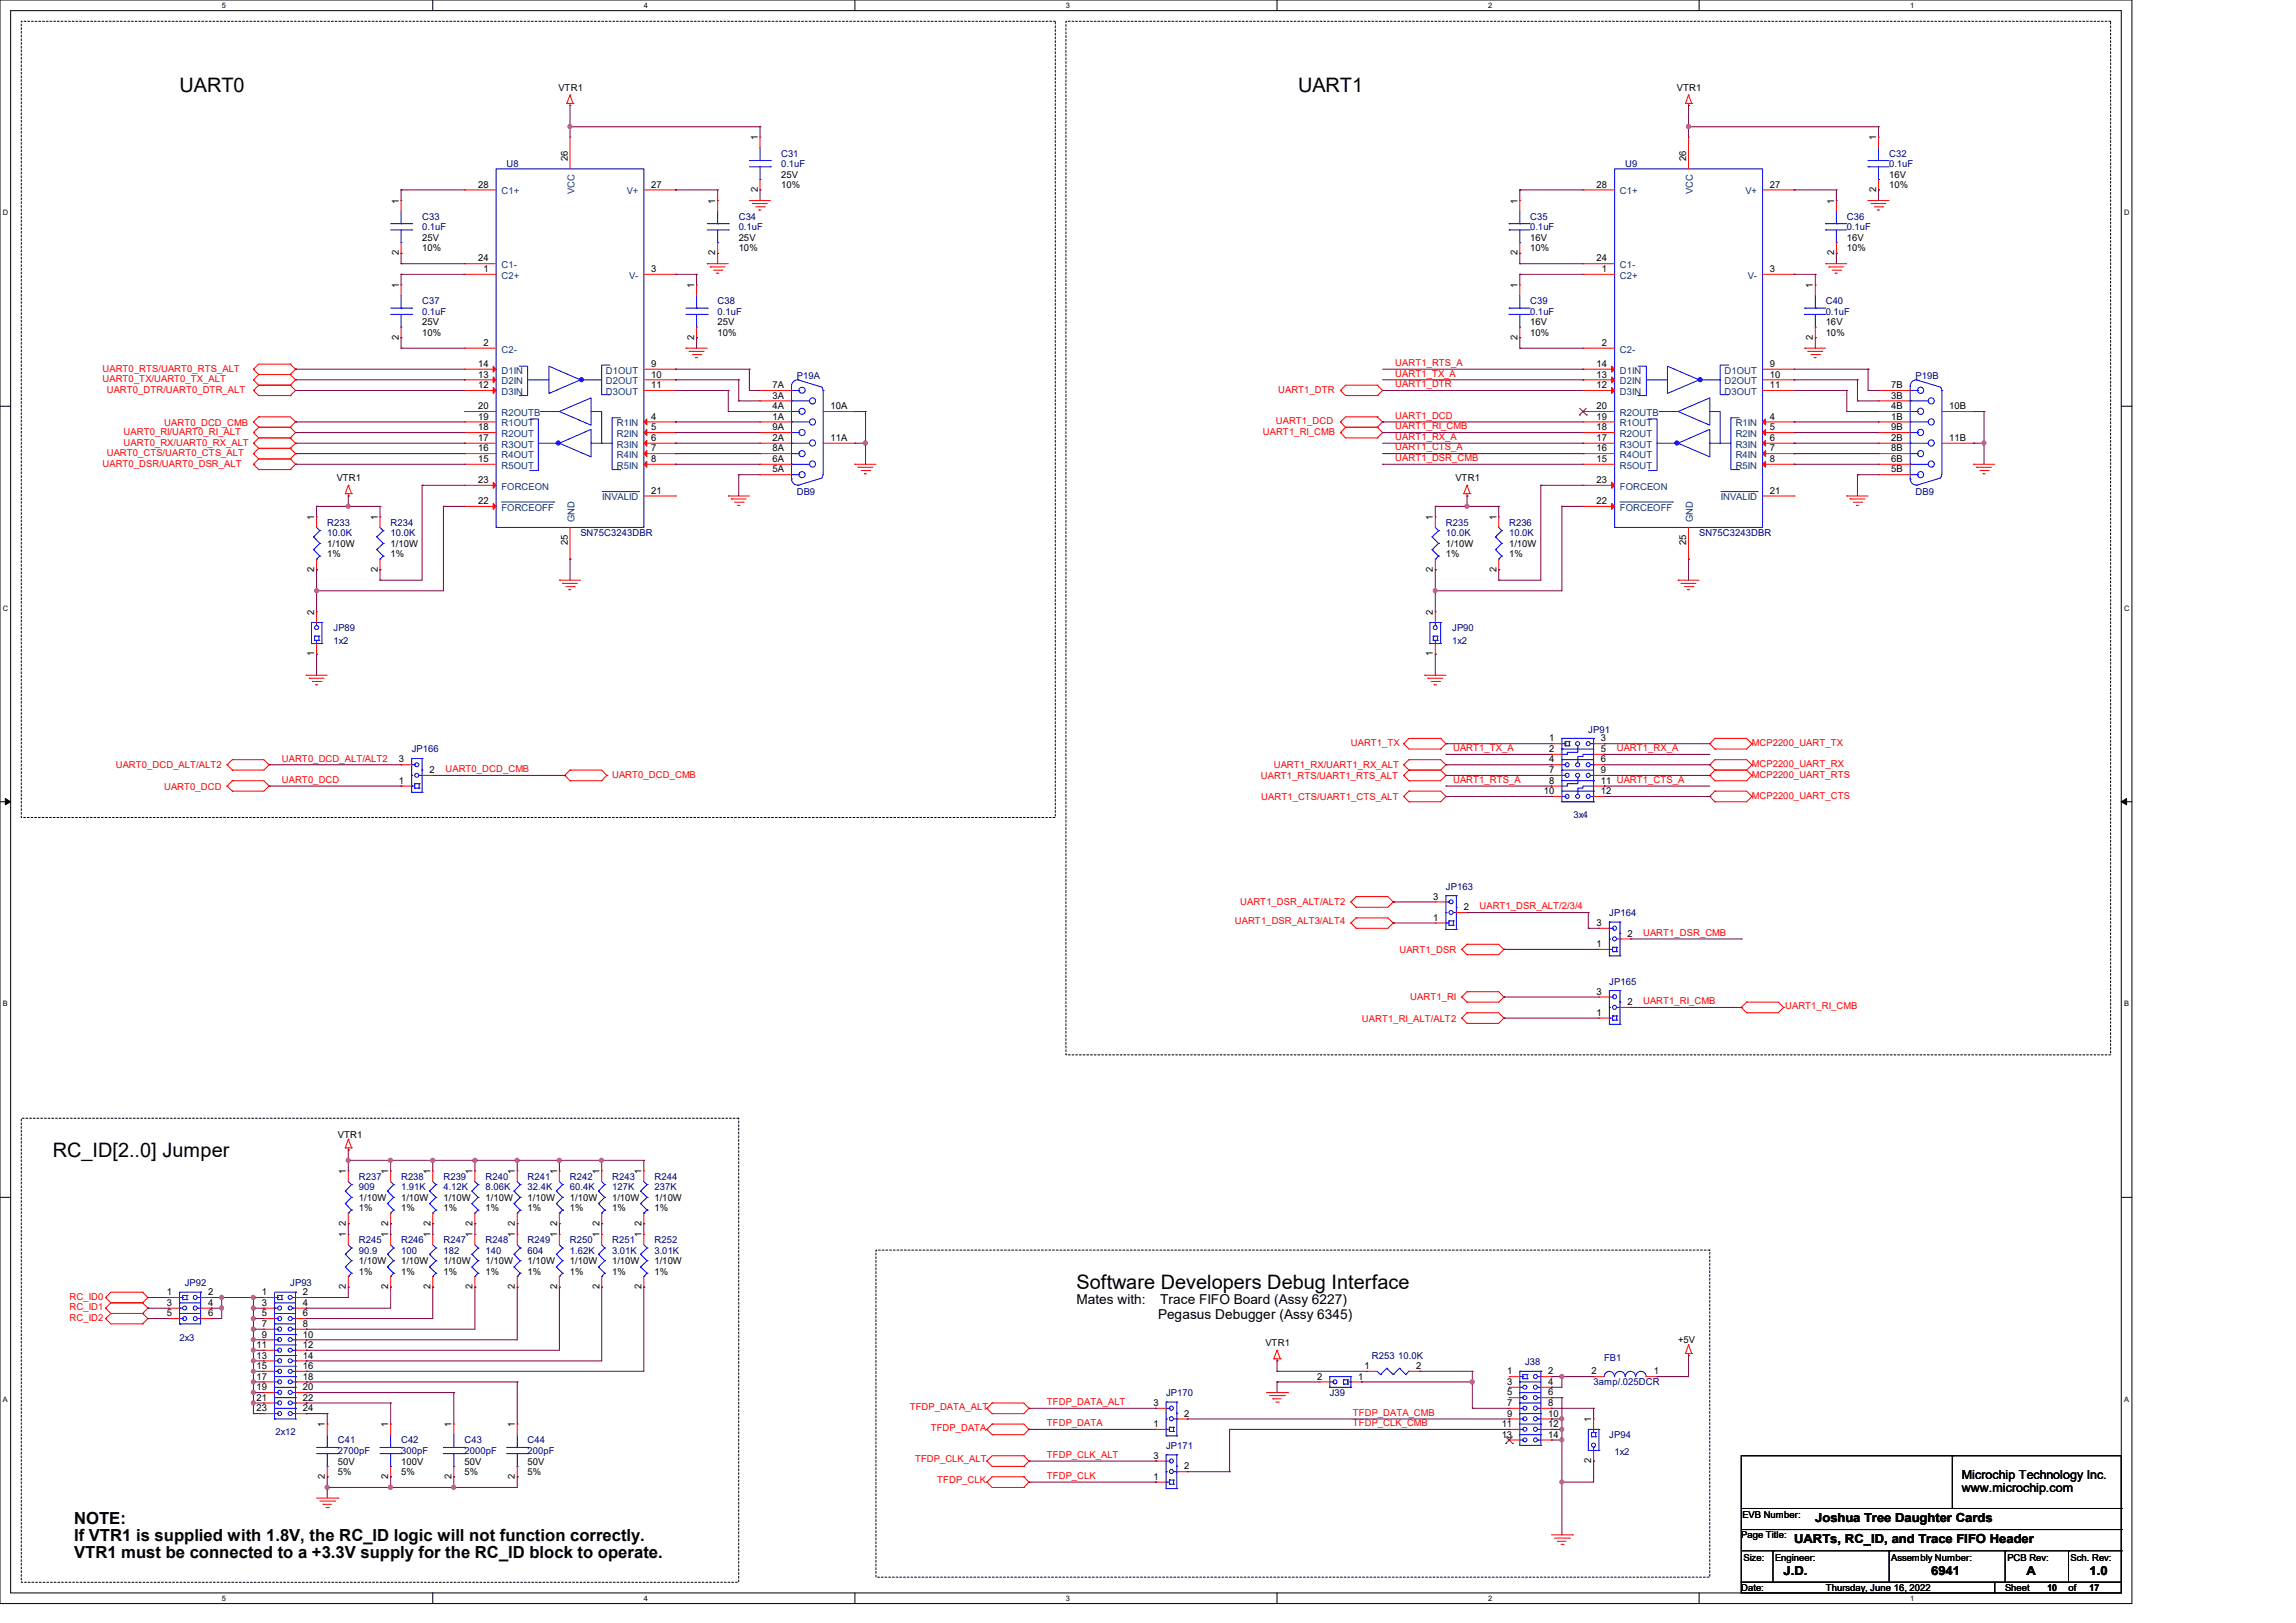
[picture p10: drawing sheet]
<svg xmlns="http://www.w3.org/2000/svg" width="420mm" height="297mm" viewBox="0 0 420 297" stroke-linecap="round" stroke-linejoin="round" font-family="sans-serif">
<defs><g id="words">
<g font-size="3.6">
<text x="32.9" y="16.8">UART0</text>
<text x="237.4" y="16.8">UART1</text>
<text x="9.7" y="211.8">RC_ID[2..0] Jumper</text>
<text x="196.9" y="235.9">Software Developers Debug Interface</text>
</g>
<g font-size="3">
<text x="13.5" y="278.9">NOTE:</text>
<text x="13.5" y="282">If VTR1 is supplied with 1.8V, the RC_ID logic will not function correctly.</text>
<text x="13.5" y="285.2">VTR1 must be connected to a +3.3V supply for the RC_ID block to operate.</text>
</g>
<g font-size="2.5">
<text x="196.9" y="238.7">Mates with:</text>
<text x="212.2" y="238.7">Trace FIFO Board (Assy 6227)</text>
<text x="211.8" y="241.3">Pegasus Debugger (Assy 6345)</text>
</g>
<g font-size="2.3">
<text x="358.9" y="270.6">Microchip Technology Inc.</text>
<text x="358.9" y="273">www.microchip.com</text>
<text x="332.1" y="278.6">Joshua Tree Daughter Cards</text>
<text x="328.2" y="282.4">UARTs, RC_ID, and Trace FIFO Header</text>
<text x="326.3" y="288.2">J.D.</text>
<text x="353.3" y="288.2">6941</text>
<text x="370.7" y="288.2">A</text>
<text x="382.2" y="288.2">1.0</text>
</g>
<g font-size="1.7">
<text x="102.1" y="16.7">VTR1</text>
<text x="306.7" y="16.7">VTR1</text>
<text x="103.8" y="29.5" transform="rotate(-90 103.8 29.5)">26</text>
<text x="138.6" y="25.7" transform="rotate(-90 138.6 25.7)">1</text>
<text x="308.4" y="29.5" transform="rotate(-90 308.4 29.5)">26</text>
<text x="343.2" y="25.7" transform="rotate(-90 343.2 25.7)">1</text>
<text x="87.5" y="34.3">28</text>
<text x="119.1" y="34.3">27</text>
<text x="138.6" y="35.2" transform="rotate(-90 138.6 35.2)">2</text>
<text x="142.9" y="32.5">25V</text>
<text x="142.9" y="34.5">10%</text>
<text x="292.1" y="34.3">28</text>
<text x="323.8" y="34.3">27</text>
<text x="343.2" y="35.2" transform="rotate(-90 343.2 35.2)">2</text>
<text x="345.6" y="32.5">16V</text>
<text x="345.6" y="34.5">10%</text>
<text x="72.9" y="37.3" transform="rotate(-90 72.9 37.3)">1</text>
<text x="130.8" y="37.3" transform="rotate(-90 130.8 37.3)">1</text>
<text x="277.6" y="37.3" transform="rotate(-90 277.6 37.3)">1</text>
<text x="335.5" y="37.3" transform="rotate(-90 335.5 37.3)">1</text>
<text x="72.9" y="46.7" transform="rotate(-90 72.9 46.7)">2</text>
<text x="77.2" y="44.1">25V</text>
<text x="77.2" y="46">10%</text>
<text x="87.5" y="47.8">24</text>
<text x="130.8" y="46.7" transform="rotate(-90 130.8 46.7)">2</text>
<text x="135.1" y="44.1">25V</text>
<text x="135.1" y="46">10%</text>
<text x="277.6" y="46.7" transform="rotate(-90 277.6 46.7)">2</text>
<text x="279.9" y="44.1">16V</text>
<text x="279.9" y="46">10%</text>
<text x="292.1" y="47.8">24</text>
<text x="335.5" y="46.7" transform="rotate(-90 335.5 46.7)">2</text>
<text x="337.8" y="44.1">16V</text>
<text x="337.8" y="46">10%</text>
<text x="72.9" y="52.7" transform="rotate(-90 72.9 52.7)">1</text>
<text x="88.4" y="49.8">1</text>
<text x="119.1" y="49.8">3</text>
<text x="127" y="52.7" transform="rotate(-90 127 52.7)">1</text>
<text x="277.6" y="52.7" transform="rotate(-90 277.6 52.7)">1</text>
<text x="293" y="49.8">1</text>
<text x="323.8" y="49.8">3</text>
<text x="331.6" y="52.7" transform="rotate(-90 331.6 52.7)">1</text>
<text x="77.2" y="59.5">25V</text>
<text x="131.3" y="59.5">25V</text>
<text x="279.9" y="59.5">16V</text>
<text x="334" y="59.5">16V</text>
<text x="72.9" y="62.2" transform="rotate(-90 72.9 62.2)">2</text>
<text x="77.2" y="61.5">10%</text>
<text x="88.4" y="63.3">2</text>
<text x="127" y="62.2" transform="rotate(-90 127 62.2)">2</text>
<text x="131.3" y="61.5">10%</text>
<text x="277.6" y="62.2" transform="rotate(-90 277.6 62.2)">2</text>
<text x="279.9" y="61.5">10%</text>
<text x="293" y="63.3">2</text>
<text x="331.6" y="62.2" transform="rotate(-90 331.6 62.2)">2</text>
<text x="334" y="61.5">10%</text>
<text x="87.5" y="71">12</text>
<text x="87.5" y="69.1">13</text>
<text x="87.5" y="67.1">14</text>
<text x="119.1" y="67.1">9</text>
<text x="119.1" y="69.1">10</text>
<text x="119.1" y="71">11</text>
<text x="141.3" y="71">7A</text>
<text x="292.1" y="71">12</text>
<text x="292.1" y="69.1">13</text>
<text x="292.1" y="67.1">14</text>
<text x="323.8" y="67.1">9</text>
<text x="323.8" y="69.1">10</text>
<text x="323.8" y="71">11</text>
<text x="345.9" y="71">7B</text>
<text x="87.5" y="74.9">20</text>
<text x="87.5" y="76.8">19</text>
<text x="119.1" y="76.8">4</text>
<text x="141.3" y="76.8">1A</text>
<text x="141.3" y="72.9">3A</text>
<text x="141.3" y="74.9">4A</text>
<text x="151.9" y="74.9">10A</text>
<text x="292.1" y="74.9">20</text>
<text x="292.1" y="76.8">19</text>
<text x="323.8" y="76.8">4</text>
<text x="345.9" y="76.8">1B</text>
<text x="345.9" y="72.9">3B</text>
<text x="345.9" y="74.9">4B</text>
<text x="356.6" y="74.9">10B</text>
<text x="87.5" y="78.7">18</text>
<text x="87.5" y="80.7">17</text>
<text x="87.5" y="82.6">16</text>
<text x="119.1" y="78.7">5</text>
<text x="119.1" y="80.7">6</text>
<text x="119.1" y="82.6">7</text>
<text x="141.3" y="80.7">2A</text>
<text x="141.3" y="82.6">8A</text>
<text x="141.3" y="78.7">9A</text>
<text x="151.9" y="80.7">11A</text>
<text x="292.1" y="78.7">18</text>
<text x="292.1" y="80.7">17</text>
<text x="292.1" y="82.6">16</text>
<text x="323.8" y="78.7">5</text>
<text x="323.8" y="80.7">6</text>
<text x="323.8" y="82.6">7</text>
<text x="345.9" y="80.7">2B</text>
<text x="345.9" y="82.6">8B</text>
<text x="345.9" y="78.7">9B</text>
<text x="356.6" y="80.7">11B</text>
<text x="61.6" y="88.1">VTR1</text>
<text x="87.5" y="88.4">23</text>
<text x="87.5" y="84.5">15</text>
<text x="119.1" y="84.5">8</text>
<text x="141.3" y="86.4">5A</text>
<text x="141.3" y="84.5">6A</text>
<text x="266.2" y="88.1">VTR1</text>
<text x="292.1" y="88.4">23</text>
<text x="292.1" y="84.5">15</text>
<text x="323.8" y="84.5">8</text>
<text x="345.9" y="86.4">5B</text>
<text x="345.9" y="84.5">6B</text>
<text x="57.5" y="95.2" transform="rotate(-90 57.5 95.2)">1</text>
<text x="69.1" y="95.2" transform="rotate(-90 69.1 95.2)">1</text>
<text x="87.5" y="92.2">22</text>
<text x="119.1" y="90.3">21</text>
<text x="262.1" y="95.2" transform="rotate(-90 262.1 95.2)">1</text>
<text x="273.7" y="95.2" transform="rotate(-90 273.7 95.2)">1</text>
<text x="292.1" y="92.2">22</text>
<text x="323.8" y="90.3">21</text>
<text x="59.9" y="100.1">1/10W</text>
<text x="71.5" y="100.1">1/10W</text>
<text x="103.8" y="99.8" transform="rotate(-90 103.8 99.8)">25</text>
<text x="264.5" y="100.1">1/10W</text>
<text x="276" y="100.1">1/10W</text>
<text x="308.4" y="99.8" transform="rotate(-90 308.4 99.8)">25</text>
<text x="57.5" y="104.6" transform="rotate(-90 57.5 104.6)">2</text>
<text x="59.9" y="102">1%</text>
<text x="69.1" y="104.6" transform="rotate(-90 69.1 104.6)">2</text>
<text x="71.5" y="102">1%</text>
<text x="262.1" y="104.6" transform="rotate(-90 262.1 104.6)">2</text>
<text x="264.5" y="102">1%</text>
<text x="273.7" y="104.6" transform="rotate(-90 273.7 104.6)">2</text>
<text x="276" y="102">1%</text>
<text x="57.5" y="112.6" transform="rotate(-90 57.5 112.6)">2</text>
<text x="262.1" y="112.6" transform="rotate(-90 262.1 112.6)">2</text>
<text x="57.5" y="120.1" transform="rotate(-90 57.5 120.1)">1</text>
<text x="262.1" y="120.1" transform="rotate(-90 262.1 120.1)">1</text>
<text x="283.4" y="135.7">1</text>
<text x="283.4" y="137.6">2</text>
<text x="292.9" y="135.7">3</text>
<text x="292.9" y="137.6">5</text>
<text x="73" y="143.4">1</text>
<text x="73" y="139.5">3</text>
<text x="78.6" y="141.5">2</text>
<text x="283.4" y="139.5">4</text>
<text x="283.4" y="141.5">7</text>
<text x="283.4" y="143.4">8</text>
<text x="292.9" y="139.5">6</text>
<text x="292.9" y="141.5">9</text>
<text x="292.9" y="143.4">11 UART1_CTS_A</text>
<text x="282.4" y="145.3">10</text>
<text x="292.9" y="145.3">12</text>
<text x="262.2" y="164.6">3</text>
<text x="267.8" y="166.6">2</text>
<text x="262.2" y="168.5">1</text>
<text x="292.1" y="173.3">1</text>
<text x="292.1" y="169.5">3</text>
<text x="297.7" y="171.4">2</text>
<text x="292.1" y="185.9">1</text>
<text x="292.1" y="182">3</text>
<text x="297.7" y="183.9">2</text>
<text x="61.8" y="208.2">VTR1</text>
<text x="63.3" y="214.9" transform="rotate(-90 63.3 214.9)">1</text>
<text x="71" y="214.9" transform="rotate(-90 71 214.9)">1</text>
<text x="78.7" y="214.9" transform="rotate(-90 78.7 214.9)">1</text>
<text x="86.4" y="214.9" transform="rotate(-90 86.4 214.9)">1</text>
<text x="94.2" y="214.9" transform="rotate(-90 94.2 214.9)">1</text>
<text x="101.9" y="214.9" transform="rotate(-90 101.9 214.9)">1</text>
<text x="109.6" y="214.9" transform="rotate(-90 109.6 214.9)">1</text>
<text x="117.3" y="214.9" transform="rotate(-90 117.3 214.9)">1</text>
<text x="65.7" y="219.7">1/10W</text>
<text x="65.7" y="221.7">1%</text>
<text x="73.4" y="219.7">1/10W</text>
<text x="73.4" y="221.7">1%</text>
<text x="81.1" y="219.7">1/10W</text>
<text x="81.1" y="221.7">1%</text>
<text x="88.8" y="219.7">1/10W</text>
<text x="88.8" y="221.7">1%</text>
<text x="96.5" y="219.7">1/10W</text>
<text x="96.5" y="221.7">1%</text>
<text x="104.3" y="219.7">1/10W</text>
<text x="104.3" y="221.7">1%</text>
<text x="112" y="219.7">1/10W</text>
<text x="112" y="221.7">1%</text>
<text x="119.7" y="219.7">1/10W</text>
<text x="119.7" y="221.7">1%</text>
<text x="63.3" y="226.4" transform="rotate(-90 63.3 226.4)">1</text>
<text x="63.3" y="224.3" transform="rotate(-90 63.3 224.3)">2</text>
<text x="71" y="226.4" transform="rotate(-90 71 226.4)">1</text>
<text x="71" y="224.3" transform="rotate(-90 71 224.3)">2</text>
<text x="78.7" y="226.4" transform="rotate(-90 78.7 226.4)">1</text>
<text x="78.7" y="224.3" transform="rotate(-90 78.7 224.3)">2</text>
<text x="86.4" y="226.4" transform="rotate(-90 86.4 226.4)">1</text>
<text x="86.4" y="224.3" transform="rotate(-90 86.4 224.3)">2</text>
<text x="94.2" y="226.4" transform="rotate(-90 94.2 226.4)">1</text>
<text x="94.2" y="224.3" transform="rotate(-90 94.2 224.3)">2</text>
<text x="101.9" y="226.4" transform="rotate(-90 101.9 226.4)">1</text>
<text x="101.9" y="224.3" transform="rotate(-90 101.9 224.3)">2</text>
<text x="109.6" y="226.4" transform="rotate(-90 109.6 226.4)">1</text>
<text x="109.6" y="224.3" transform="rotate(-90 109.6 224.3)">2</text>
<text x="117.3" y="226.4" transform="rotate(-90 117.3 226.4)">1</text>
<text x="117.3" y="224.3" transform="rotate(-90 117.3 224.3)">2</text>
<text x="65.7" y="231.3">1/10W</text>
<text x="65.7" y="233.3">1%</text>
<text x="73.4" y="231.3">1/10W</text>
<text x="73.4" y="233.3">1%</text>
<text x="81.1" y="231.3">1/10W</text>
<text x="81.1" y="233.3">1%</text>
<text x="88.8" y="231.3">1/10W</text>
<text x="88.8" y="233.3">1%</text>
<text x="96.5" y="231.3">1/10W</text>
<text x="96.5" y="233.3">1%</text>
<text x="104.3" y="231.3">1/10W</text>
<text x="104.3" y="233.3">1%</text>
<text x="112" y="231.3">1/10W</text>
<text x="112" y="233.3">1%</text>
<text x="119.7" y="231.3">1/10W</text>
<text x="119.7" y="233.3">1%</text>
<text x="30.5" y="237">1</text>
<text x="30.5" y="239">3</text>
<text x="38.1" y="239">4</text>
<text x="38.1" y="237">2</text>
<text x="47.9" y="237">1</text>
<text x="47.9" y="239">3</text>
<text x="55.4" y="239">4</text>
<text x="55.4" y="237">2</text>
<text x="63.3" y="235.9" transform="rotate(-90 63.3 235.9)">2</text>
<text x="71" y="235.9" transform="rotate(-90 71 235.9)">2</text>
<text x="78.7" y="235.9" transform="rotate(-90 78.7 235.9)">2</text>
<text x="86.4" y="235.9" transform="rotate(-90 86.4 235.9)">2</text>
<text x="94.2" y="235.9" transform="rotate(-90 94.2 235.9)">2</text>
<text x="101.9" y="235.9" transform="rotate(-90 101.9 235.9)">2</text>
<text x="109.6" y="235.9" transform="rotate(-90 109.6 235.9)">2</text>
<text x="117.3" y="235.9" transform="rotate(-90 117.3 235.9)">2</text>
<text x="30.5" y="240.9">5</text>
<text x="38.1" y="240.9">6</text>
<text x="47.9" y="240.9">5</text>
<text x="47.9" y="242.8">7</text>
<text x="47.9" y="244.8">9</text>
<text x="55.4" y="240.9">6</text>
<text x="55.4" y="242.8">8</text>
<text x="55.4" y="244.8">10</text>
<text x="307" y="245.8">+5V</text>
<text x="46.9" y="246.7">11</text>
<text x="46.9" y="248.6">13</text>
<text x="46.9" y="250.5">15</text>
<text x="55.4" y="246.7">12</text>
<text x="55.4" y="248.6">14</text>
<text x="55.4" y="250.5">16</text>
<text x="231.5" y="246.4">VTR1</text>
<text x="249.6" y="250.5">1</text>
<text x="259.1" y="250.5">2</text>
<text x="275.7" y="251.5">1</text>
<text x="283.2" y="251.5">2</text>
<text x="291.1" y="251.5">2</text>
<text x="302.5" y="251.5">1</text>
<text x="46.9" y="252.5">17</text>
<text x="46.9" y="254.4">19</text>
<text x="46.9" y="256.3">21</text>
<text x="55.4" y="252.5">18</text>
<text x="55.4" y="254.4">20</text>
<text x="55.4" y="256.3">22</text>
<text x="211" y="257.3">3</text>
<text x="240.9" y="252.5">2</text>
<text x="248.4" y="252.5">1</text>
<text x="275.7" y="253.4">3</text>
<text x="275.7" y="255.3">5</text>
<text x="275.7" y="257.3">7</text>
<text x="283.2" y="253.4">4</text>
<text x="283.2" y="255.3">6</text>
<text x="283.2" y="257.3">8</text>
<text x="46.9" y="258.3">23</text>
<text x="55.4" y="258.3">24</text>
<text x="59.4" y="261.2" transform="rotate(-90 59.4 261.2)">1</text>
<text x="71" y="261.2" transform="rotate(-90 71 261.2)">1</text>
<text x="82.6" y="261.2" transform="rotate(-90 82.6 261.2)">1</text>
<text x="94.2" y="261.2" transform="rotate(-90 94.2 261.2)">1</text>
<text x="211" y="261.1">1</text>
<text x="216.6" y="259.2">2</text>
<text x="274.7" y="261.1">11</text>
<text x="274.7" y="263.1">13</text>
<text x="275.7" y="259.2">9</text>
<text x="283.2" y="259.2">10</text>
<text x="283.2" y="261.1">12</text>
<text x="283.2" y="263.1">14</text>
<text x="291.1" y="260.2" transform="rotate(-90 291.1 260.2)">1</text>
<text x="61.8" y="268">50V</text>
<text x="61.8" y="270">5%</text>
<text x="73.4" y="268">100V</text>
<text x="73.4" y="270">5%</text>
<text x="85" y="268">50V</text>
<text x="85" y="270">5%</text>
<text x="96.5" y="268">50V</text>
<text x="96.5" y="270">5%</text>
<text x="211" y="266.9">3</text>
<text x="216.6" y="268.9">2</text>
<text x="291.1" y="267.8" transform="rotate(-90 291.1 267.8)">2</text>
<text x="59.4" y="270.7" transform="rotate(-90 59.4 270.7)">2</text>
<text x="71" y="270.7" transform="rotate(-90 71 270.7)">2</text>
<text x="82.6" y="270.7" transform="rotate(-90 82.6 270.7)">2</text>
<text x="94.2" y="270.7" transform="rotate(-90 94.2 270.7)">2</text>
<text x="211" y="270.8">1</text>
<text x="318.5" y="281.5">Page Title:</text>
<text x="318.7" y="277.9">EVB Number:</text>
<text x="318.9" y="285.6">Size:</text>
<text x="324.7" y="285.6">Engineer:</text>
<text x="345.9" y="285.6">Assembly Number:</text>
<text x="367.2" y="285.6">PCB Rev:</text>
<text x="378.7" y="285.6">Sch. Rev:</text>
<text x="318.5" y="291.2">Date:</text>
<text x="334" y="291.2">Thursday, June 16, 2022</text>
<text x="366.8" y="291.2">Sheet</text>
<text x="374.5" y="291.2">10</text>
<text x="378.4" y="291.2">of</text>
<text x="382.2" y="291.2">17</text>
</g>
<g font-size="1.7" fill="#000080">
<text x="142.9" y="28.7">C31</text>
<text x="345.6" y="28.7">C32</text>
<text x="92.7" y="30.6">U8</text>
<text x="142.9" y="30.6">0.1uF</text>
<text x="297.3" y="30.6">U9</text>
<text x="345.6" y="30.6">0.1uF</text>
<text x="77.2" y="40.2">C33</text>
<text x="135.1" y="40.2">C34</text>
<text x="279.9" y="40.2">C35</text>
<text x="337.8" y="40.2">C36</text>
<text x="77.2" y="42.2">0.1uF</text>
<text x="135.1" y="42.2">0.1uF</text>
<text x="279.9" y="42.2">0.1uF</text>
<text x="337.8" y="42.2">0.1uF</text>
<text x="77.2" y="55.7">C37</text>
<text x="77.2" y="57.6">0.1uF</text>
<text x="131.3" y="55.7">C38</text>
<text x="131.3" y="57.6">0.1uF</text>
<text x="279.9" y="55.7">C39</text>
<text x="279.9" y="57.6">0.1uF</text>
<text x="334" y="55.7">C40</text>
<text x="334" y="57.6">0.1uF</text>
<text x="145.7" y="69.4">P19A</text>
<text x="350.4" y="69.4">P19B</text>
<text x="145.7" y="90.6">DB9</text>
<text x="350.4" y="90.6">DB9</text>
<text x="59.9" y="96.2">R233</text>
<text x="59.9" y="98.1">10.0K</text>
<text x="71.5" y="96.2">R234</text>
<text x="71.5" y="98.1">10.0K</text>
<text x="106.2" y="98.1">SN75C3243DBR</text>
<text x="264.5" y="96.2">R235</text>
<text x="264.5" y="98.1">10.0K</text>
<text x="276" y="96.2">R236</text>
<text x="276" y="98.1">10.0K</text>
<text x="310.8" y="98.1">SN75C3243DBR</text>
<text x="61" y="115.5">JP89</text>
<text x="61" y="117.9">1x2</text>
<text x="265.6" y="115.5">JP90</text>
<text x="265.6" y="117.9">1x2</text>
<text x="75.3" y="137.7">JP166</text>
<text x="290.5" y="134.1">JP91</text>
<text x="287.8" y="149.7">3x4</text>
<text x="264.5" y="162.8">JP163</text>
<text x="294.4" y="167.6">JP164</text>
<text x="294.4" y="180.2">JP165</text>
<text x="65.7" y="215.9">R237</text>
<text x="73.4" y="215.9">R238</text>
<text x="81.1" y="215.9">R239</text>
<text x="88.8" y="215.9">R240</text>
<text x="96.5" y="215.9">R241</text>
<text x="104.3" y="215.9">R242</text>
<text x="112" y="215.9">R243</text>
<text x="119.7" y="215.9">R244</text>
<text x="65.7" y="217.8">909</text>
<text x="73.4" y="217.8">1.91K</text>
<text x="81.1" y="217.8">4.12K</text>
<text x="88.8" y="217.8">8.06K</text>
<text x="96.5" y="217.8">32.4K</text>
<text x="104.3" y="217.8">60.4K</text>
<text x="112" y="217.8">127K</text>
<text x="119.7" y="217.8">237K</text>
<text x="65.7" y="227.5">R245</text>
<text x="73.4" y="227.5">R246</text>
<text x="81.1" y="227.5">R247</text>
<text x="88.8" y="227.5">R248</text>
<text x="96.5" y="227.5">R249</text>
<text x="104.3" y="227.5">R250</text>
<text x="112" y="227.5">R251</text>
<text x="119.7" y="227.5">R252</text>
<text x="65.7" y="229.4">90.9</text>
<text x="73.4" y="229.4">100</text>
<text x="81.1" y="229.4">182</text>
<text x="88.8" y="229.4">140</text>
<text x="96.5" y="229.4">604</text>
<text x="104.3" y="229.4">1.62K</text>
<text x="112" y="229.4">3.01K</text>
<text x="119.7" y="229.4">3.01K</text>
<text x="33.8" y="235.4">JP92</text>
<text x="53.1" y="235.4">JP93</text>
<text x="32.8" y="245.4">2x3</text>
<text x="250.9" y="248.7">R253 10.0K</text>
<text x="279" y="249.9">J38</text>
<text x="293.4" y="249.1">FB1</text>
<text x="213.3" y="255.5">JP170</text>
<text x="243.2" y="255.5">J39</text>
<text x="291.5" y="253.5">3amp/.025DCR</text>
<text x="50.4" y="262.6">2x12</text>
<text x="294.4" y="263.2">JP94</text>
<text x="61.8" y="264.2">C41</text>
<text x="61.8" y="266.1">2700pF</text>
<text x="73.4" y="264.2">C42</text>
<text x="73.4" y="266.1">300pF</text>
<text x="85" y="264.2">C43</text>
<text x="85" y="266.1">2000pF</text>
<text x="96.5" y="264.2">C44</text>
<text x="96.5" y="266.1">200pF</text>
<text x="213.3" y="265.1">JP171</text>
<text x="295.4" y="266.3">1x2</text>
</g>
<g font-size="1.7" fill="#004080">
<text x="91.7" y="35.6">C1+</text>
<text x="105.1" y="35.5" transform="rotate(-90 105.1 35.5)">VCC</text>
<text x="114.6" y="35.6">V+</text>
<text x="296.3" y="35.6">C1+</text>
<text x="309.7" y="35.5" transform="rotate(-90 309.7 35.5)">VCC</text>
<text x="319.3" y="35.6">V+</text>
<text x="91.7" y="51">C2+</text>
<text x="91.7" y="49.1">C1-</text>
<text x="115.1" y="51">V-</text>
<text x="296.3" y="51">C2+</text>
<text x="296.3" y="49.1">C1-</text>
<text x="319.7" y="51">V-</text>
<text x="91.7" y="64.5">C2-</text>
<text x="296.3" y="64.5">C2-</text>
<text x="91.7" y="70.3">D2IN</text>
<text x="91.7" y="68.4">D1IN</text>
<text x="110.8" y="68.4">D1OUT</text>
<text x="110.8" y="70.3">D2OUT</text>
<text x="296.3" y="70.3">D2IN</text>
<text x="296.3" y="68.4">D1IN</text>
<text x="315.5" y="68.4">D1OUT</text>
<text x="315.5" y="70.3">D2OUT</text>
<text x="91.7" y="72.3">D3IN</text>
<text x="91.7" y="76.1">R2OUTB</text>
<text x="110.8" y="72.3">D3OUT</text>
<text x="296.3" y="72.3">D3IN</text>
<text x="296.3" y="76.1">R2OUTB</text>
<text x="315.5" y="72.3">D3OUT</text>
<text x="91.7" y="78">R1OUT</text>
<text x="91.7" y="80">R2OUT</text>
<text x="91.7" y="81.9">R3OUT</text>
<text x="91.7" y="83.8">R4OUT</text>
<text x="112.9" y="78">R1IN</text>
<text x="112.9" y="80">R2IN</text>
<text x="112.9" y="81.9">R3IN</text>
<text x="112.9" y="83.8">R4IN</text>
<text x="296.3" y="78">R1OUT</text>
<text x="296.3" y="80">R2OUT</text>
<text x="296.3" y="81.9">R3OUT</text>
<text x="296.3" y="83.8">R4OUT</text>
<text x="317.5" y="78">R1IN</text>
<text x="317.5" y="80">R2IN</text>
<text x="317.5" y="81.9">R3IN</text>
<text x="317.5" y="83.8">R4IN</text>
<text x="91.7" y="89.6">FORCEON</text>
<text x="91.7" y="85.8">R5OUT</text>
<text x="112.9" y="85.8">R5IN</text>
<text x="296.3" y="89.6">FORCEON</text>
<text x="296.3" y="85.8">R5OUT</text>
<text x="317.5" y="85.8">R5IN</text>
<text x="91.7" y="93.5">FORCEOFF</text>
<text x="105.1" y="95.5" transform="rotate(-90 105.1 95.5)">GND</text>
<text x="110.1" y="91.6">INVALID</text>
<text x="296.3" y="93.5">FORCEOFF</text>
<text x="309.7" y="95.5" transform="rotate(-90 309.7 95.5)">GND</text>
<text x="314.8" y="91.6">INVALID</text>
</g>
<g font-size="1.7" fill="#f00">
<text x="18.8" y="68">UART0_RTS/UART0_RTS_ALT</text>
<text x="18.8" y="70">UART0_TX/UART0_TX_ALT</text>
<text x="19.5" y="71.9">UART0_DTR/UART0_DTR_ALT</text>
<text x="233.8" y="71.9">UART1_DTR</text>
<text x="255.2" y="70.9">UART1_DTR</text>
<text x="255.2" y="68.9">UART1_TX_A</text>
<text x="255.2" y="67">UART1_RTS_A</text>
<text x="30.1" y="77.9">UART0_DCD_CMB</text>
<text x="233.4" y="77.7">UART1_DCD</text>
<text x="255.2" y="76.6">UART1_DCD</text>
<text x="19.5" y="83.5">UART0_CTS/UART0_CTS_ALT</text>
<text x="22.6" y="79.6">UART0_RI/UART0_RI_ALT</text>
<text x="22.6" y="81.5">UART0_RX/UART0_RX_ALT</text>
<text x="231" y="79.6">UART1_RI_CMB</text>
<text x="255.2" y="78.6">UART1_RI_CMB</text>
<text x="255.2" y="80.5">UART1_RX_A</text>
<text x="255.2" y="82.4">UART1_CTS_A</text>
<text x="18.8" y="85.4">UART0_DSR/UART0_DSR_ALT</text>
<text x="255.2" y="84.4">UART1_DSR_CMB</text>
<text x="247.1" y="136.6">UART1_TX</text>
<text x="265.8" y="137.5">UART1_TX_A</text>
<text x="295.7" y="137.5">UART1_RX_A</text>
<text x="320.5" y="136.6">MCP2200_UART_TX</text>
<text x="21.2" y="140.6">UART0_DCD_ALT/ALT2</text>
<text x="51.6" y="139.4">UART0_DCD_ALT/ALT2</text>
<text x="51.6" y="143.3">UART0_DCD</text>
<text x="81.5" y="141.3">UART0_DCD_CMB</text>
<text x="112" y="142.4">UART0_DCD_CMB</text>
<text x="230.6" y="142.5">UART1_RTS/UART1_RTS_ALT</text>
<text x="233" y="140.6">UART1_RX/UART1_RX_ALT</text>
<text x="265.8" y="143.3">UART1_RTS_A</text>
<text x="320.5" y="140.4">MCP2200_UART_RX</text>
<text x="320.5" y="142.4">MCP2200_UART_RTS</text>
<text x="30" y="144.5">UART0_DCD</text>
<text x="230.7" y="146.4">UART1_CTS/UART1_CTS_ALT</text>
<text x="320.5" y="146.2">MCP2200_UART_CTS</text>
<text x="226.9" y="165.7">UART1_DSR_ALT/ALT2</text>
<text x="270.6" y="166.4">UART1_DSR_ALT/2/3/4</text>
<text x="225.9" y="169.2">UART1_DSR_ALT3/ALT4</text>
<text x="300.6" y="171.2">UART1_DSR_CMB</text>
<text x="256" y="174.4">UART1_DSR</text>
<text x="258" y="183.1">UART1_RI</text>
<text x="300.6" y="183.8">UART1_RI_CMB</text>
<text x="326.6" y="184.6">UART1_RI_CMB</text>
<text x="249.1" y="186.9">UART1_RI_ALT/ALT2</text>
<text x="12.7" y="239.8">RC_ID1</text>
<text x="12.7" y="237.9">RC_ID0</text>
<text x="12.7" y="241.8">RC_ID2</text>
<text x="166.4" y="258">TFDP_DATA_ALT</text>
<text x="191.5" y="257.1">TFDP_DATA_ALT</text>
<text x="170.3" y="261.8">TFDP_DATA</text>
<text x="191.5" y="261">TFDP_DATA</text>
<text x="247.5" y="259.1">TFDP_DATA_CMB</text>
<text x="247.5" y="261">TFDP_CLK_CMB</text>
<text x="167.4" y="267.6">TFDP_CLK_ALT</text>
<text x="191.5" y="266.8">TFDP_CLK_ALT</text>
<text x="171.4" y="271.5">TFDP_CLK</text>
<text x="191.5" y="270.6">TFDP_CLK</text>
</g>
<g font-size="1.4">
<text x="40.6" y="1.4">5</text>
<text x="117.8" y="1.4">4</text>
<text x="195" y="1.4">3</text>
<text x="272.2" y="1.4">2</text>
<text x="349.4" y="1.4">1</text>
<text x=".5" y="39.4">D</text>
<text x="388.5" y="39.4">D</text>
<text x=".5" y="111.8">C</text>
<text x="388.5" y="111.8">C</text>
<text x=".5" y="184.2">B</text>
<text x="388.5" y="184.2">B</text>
<text x=".5" y="256.5">A</text>
<text x="388.5" y="256.5">A</text>
<text x="40.6" y="292.9">5</text>
<text x="117.8" y="292.9">4</text>
<text x="195" y="292.9">3</text>
<text x="272.2" y="292.9">2</text>
<text x="349.4" y="292.9">1</text>
</g>
</g></defs>
<path d="M0 0h390v293.5h-390zM1.9 1.9h386.1v289.6h-386.1z" fill="none" stroke="#000" stroke-width=".18"/>
<g fill="#fff">
<path d="M40.6 .2h.7v1.5h-.7z"/>
<path d="M40.6 291.7h.7v1.5h-.7z"/>
</g>
<path d="M79.2 0v1.9M79.2 291.5v2" fill="none" stroke="#000" stroke-width=".18"/>
<g fill="#fff">
<path d="M117.8 .2h.7v1.5h-.7z"/>
<path d="M117.8 291.7h.7v1.5h-.7z"/>
</g>
<path d="M156.4 0v1.9M156.4 291.5v2" fill="none" stroke="#000" stroke-width=".18"/>
<g fill="#fff">
<path d="M195 .2h.7v1.5h-.7z"/>
<path d="M195 291.7h.7v1.5h-.7z"/>
</g>
<path d="M233.6 0v1.9M233.6 291.5v2" fill="none" stroke="#000" stroke-width=".18"/>
<g fill="#fff">
<path d="M272.2 .2h.8v1.5h-.8z"/>
<path d="M272.2 291.7h.8v1.5h-.8z"/>
</g>
<path d="M310.8 0v1.9M310.8 291.5v2" fill="none" stroke="#000" stroke-width=".18"/>
<g fill="#fff">
<path d="M349.4 .2h.8v1.5h-.8z"/>
<path d="M349.4 291.7h.8v1.5h-.8z"/>
<path d="M.5 38.1h1v1.6h-1z"/>
<path d="M388.5 38.1h1v1.6h-1z"/>
<path d="M.5 110.5h1v1.6h-1z"/>
<path d="M388.5 110.5h1v1.6h-1z"/>
</g>
<path d="M0 74.3h1.9M388 74.3h2" fill="none" stroke="#000" stroke-width=".18"/>
<g fill="#fff">
<path d="M.5 182.9h.9v1.5h-.9z"/>
<path d="M388.5 182.9h.9v1.5h-.9z"/>
</g>
<path d="M0 146.7h1.9M388 146.7h2" fill="none" stroke="#000" stroke-width=".18"/>
<path d="M1 146.1l.9 .6-.9 .6zM388 146.7l1-.6v1.2z" fill="#000" stroke="#000" stroke-width=".18"/>
<g fill="#fff">
<path d="M.5 255.3h.9v1.5h-.9z"/>
<path d="M388.5 255.3h.9v1.5h-.9z"/>
</g>
<g fill="none" stroke="#000" stroke-width=".18">
<path d="M0 219.1h1.9M388 219.1h2M318.5 266.4h69.5v23.2h-69.5zM318.5 279.9h69.5M318.5 276.1h69.5M357.1 266.4h.1M357.1 266.4v9.7M388 279.9h.1M388 276.1h.1M318.5 289.6h46.4v1.9h-46.4zM318.5 283.8h69.5M324.3 283.8h.1"/>
<path d="M324.3 283.8v5.8M345.6 283.8h.1M345.6 283.8v5.8M364.9 289.6h23.1v1.9h-23.1zM366.8 283.8h.1M366.8 283.8v5.8M378.4 283.8h.1M378.4 283.8v5.8M388 283.8h.1"/>
</g>
<path d="M3.9 3.9h189.1v145.7h-189.1zM195 3.9h191.1v189.1h-191.1zM3.9 204.6h131.2v85h-131.2zM160.2 228.8h152.6v59.8h-152.6z" fill="none" stroke="#000" stroke-width=".18" stroke-dasharray=".3"/>
<g fill="none" stroke="#f00" stroke-width=".18">
<path d="M103.7 18.9h.1M103.7 18.9h1.1M104.3 17.4h.1M104.3 19.3h.1M104.3 17.4l.5 1.5M104.3 17.4l-.6 1.5M104.3 18.9v.4M104.8 18.9h.1M308.3 18.9h.1M308.3 18.9h1.2M308.9 17.4h.1M308.9 19.3h.1"/>
<path d="M308.9 18.9v.4M308.9 17.4l.6 1.5M308.9 17.4l-.6 1.5M309.5 18.9h.1M73.4 36.7h.1M73.4 36.7v1.9M85 34.8h.1M85 34.8h5.8M104.3 25.1h.1M104.3 25.1v5.8M117.8 34.8h5.8M123.6 34.8h.1"/>
<path d="M131.3 36.7h.1M131.3 36.7v1.9M137.1 36.7h.1M137.1 36.7h3.8M137.7 37.3h.1M137.7 37.3h2.7M138.2 37.8h1.6M138.8 38.4h.1M138.8 38.4h.4M139 25.1h.1M139 34.8h.1M139 25.1v2"/>
<path d="M139 32.9v1.9M139.8 37.8h.1M278 36.7h.1M278 36.7v1.9M289.6 34.8h.1M289.6 34.8h5.8M308.9 25.1h.1M308.9 25.1v5.8M322.4 34.8h5.8M328.2 34.8h.1M335.9 36.7h.1M335.9 36.7v1.9"/>
<path d="M341.7 36.7h.1M341.7 36.7h3.9M342.3 37.3h.1M342.3 37.3h2.7M342.9 37.8h1.5M343.5 38.4h.1M343.5 38.4h.3M343.6 25.1h.1M343.6 34.8h.1M343.6 25.1v2M343.6 32.9v1.9M344.4 37.8h.1"/>
<path d="M73.4 52.2h.1M73.4 46.4h.1M73.4 44.4v2M73.4 52.2v1.9M73.4 59.9v1.9M85 50.2h.1M85 48.3h.1M85 48.3h5.8M85 50.2h5.8M117.8 50.2h5.8M123.6 50.2h.1M127.4 52.2h.1"/>
<path d="M127.4 52.2v1.9M127.4 59.9v1.9M129.4 48.3h.1M129.4 48.3h3.8M129.9 48.9h.1M129.9 48.9h2.7M130.5 49.4h1.5M131.1 50h.1M131.1 50h.4M131.3 46.4h.1M131.3 44.4v2M132 49.4h.1"/>
<path d="M278 46.4h.1M278 52.2h.1M278 44.4v2M278 52.2v1.9M278 59.9v1.9M289.6 50.2h.1M289.6 48.3h.1M289.6 48.3h5.8M289.6 50.2h5.8M322.4 50.2h5.8M328.2 50.2h.1M332.1 52.2h.1"/>
<path d="M332.1 52.2v1.9M332.1 59.9v1.9M334 48.3h.1M334 48.3h3.8M334.6 48.9h.1M334.6 48.9h2.7M335.2 49.4h1.5M335.7 50h.1M335.7 50h.4M335.9 46.4h.1M335.9 44.4v2M336.7 49.4h.1"/>
<path d="M46.4 71.5h.1M46.4 67.6h.1M46.4 79.2h.1M46.4 69.5h.1M46.4 77.2h.1M46.4 71.5l.9 .9h5.8M46.4 67.6l.9 .9M46.4 79.2l.9 .9M46.4 69.5l.9 1M46.4 77.2l.9 1M47.3 76.3h.1M47.3 78.2h.1"/>
<path d="M47.3 70.5l-.9 1M47.3 70.5h5.8M47.3 68.5h5.8M47.3 76.3h5.8l1 .9M47.3 78.2h5.8M47.3 78.2l-.9 1M47.3 68.5l-.9 1M47.3 76.3l-.9 .9M53.1 72.4h.1M53.1 70.5h.1M53.1 68.5h.1M53.1 66.6h.1"/>
<path d="M53.1 78.2h.1M53.1 70.5l1 1M53.1 66.6l1 1M53.1 66.6h-5.8l-.9 1M53.1 78.2l1 1M53.1 68.5l1 1M54.1 71.5h.1M54.1 67.6h.1M54.1 79.2h.1M54.1 69.5h.1M54.1 77.2h.1M54.1 71.5l-1 .9"/>
<path d="M54.1 67.6l-1 .9M54.1 79.2l-1 .9M54.1 77.2l-1 1M54.1 69.5l-1 1M73.4 61.8h.1M85 63.7h.1M85 71.5h.1M85 69.5h.1M85 67.6h.1M85 75.3h.1M85 77.2h.1M85 79.2h.1"/>
<path d="M85 63.7h5.8M85 77.2h5.8M85 75.3h5.8M85 71.5h5.8M85 79.2h5.8M85 67.6h5.8M85 69.5h5.8M117.8 77.2h5.8M117.8 71.5h5.8M117.8 79.2h5.8M117.8 67.6h5.8M117.8 69.5h5.8"/>
<path d="M123.6 77.2h.1M123.6 79.2h.1M123.6 67.6h.1M123.6 69.5h.1M123.6 71.5h.1M125.5 63.7h.1M125.5 63.7h3.9M126.1 64.3h.1M126.1 64.3h2.7M126.7 64.9h1.5M127.2 65.4h.1M127.2 65.4h.4"/>
<path d="M127.4 61.8h.1M128.2 64.9h.1M139 77.2h.1M139 73.4h.1M139 75.3h.1M139 71.5h.1M139 79.2h.1M139 77.2h5.8M139 75.3h5.8M139 73.4h5.8M139 71.5h5.8M139 79.2h5.8"/>
<path d="M150.6 75.3h5.8M156.4 75.3h.1M245.2 77.2h.1M245.2 79.2h.1M245.2 71.5h.1M245.2 71.5l.9 .9h5.8M245.2 77.2l.9 1M245.2 79.2l.9 .9h5.8M246.1 78.2h5.8M246.1 78.2l-.9 1M251.9 76.3h.1M251.9 78.2h.1"/>
<path d="M251.9 70.5h.1M251.9 72.4h.1M251.9 70.5h-5.8l-.9 1M251.9 76.3l1 .9M251.9 76.3h-5.8l-.9 .9M251.9 78.2l1 1M251.9 70.5l1 1M252.9 77.2h.1M252.9 79.2h.1M252.9 71.5h.1M252.9 77.2l-1 1M252.9 79.2l-1 .9"/>
<path d="M252.9 71.5l-1 .9M278 61.8h.1M289.6 63.7h.1M289.6 71.5h.1M289.6 69.5h.1M289.6 67.6h.1M289.6 75.3h.1M289.6 77.2h.1M289.6 79.2h.1M289.6 63.7h5.8M289.6 77.2h5.8M289.6 75.3h5.8"/>
<path d="M289.6 71.5h5.8M289.6 79.2h5.8M289.6 67.6h5.8M289.6 69.5h5.8M322.4 77.2h5.8M322.4 71.5h5.8M322.4 79.2h5.8M322.4 67.6h5.8M322.4 69.5h5.8M328.2 77.2h.1M328.2 79.2h.1M328.2 67.6h.1"/>
<path d="M328.2 69.5h.1M328.2 71.5h.1M330.1 63.7h.1M330.1 63.7h3.9M330.7 64.3h.1M330.7 64.3h2.7M331.3 64.9h1.5M331.9 65.4h.1M331.9 65.4h.3M332.1 61.8h.1M332.8 64.9h.1M343.6 77.2h.1"/>
<path d="M343.6 73.4h.1M343.6 75.3h.1M343.6 71.5h.1M343.6 79.2h.1M343.6 77.2h5.8M343.6 75.3h5.8M343.6 73.4h5.8M343.6 71.5h5.8M343.6 79.2h5.8M355.2 75.3h5.8M361 75.3h.1M46.4 83h.1"/>
<path d="M46.4 85h.1M46.4 81.1h.1M46.4 83l.9 1M46.4 85l.9 .9h5.8M46.4 81.1l.9 .9M47.3 80.1h5.8M47.3 82l-.9 1M47.3 82h5.8M47.3 84h5.8M47.3 84l-.9 1M47.3 80.1l-.9 1M53.1 80.1h.1"/>
<path d="M53.1 82h.1M53.1 84h.1M53.1 85.9h.1M53.1 82l1 1M53.1 84l1 1M53.1 80.1l1 1M54.1 83h.1M54.1 85h.1M54.1 81.1h.1M54.1 83l-1 1M54.1 85l-1 .9M54.1 81.1l-1 .9"/>
<path d="M57.9 94.6h.1M57.9 94.6v1.9M63.2 90.3h.1M63.2 90.3h1.1M63.7 88.8h.1M63.7 90.8h.1M63.7 90.3v.5M63.7 88.8l.6 1.5M63.7 88.8l-.5 1.5M64.3 90.3h.1M69.5 94.6h.1M69.5 94.6v1.9"/>
<path d="M85 88.8h.1M85 92.7h.1M85 81.1h.1M85 83h.1M85 85h.1M85 85h5.8M85 81.1h5.8M85 83h5.8M85 88.8h5.8M85 92.7h5.8M104.3 96.5v5.8M117.8 85h5.8"/>
<path d="M117.8 90.8h5.8M117.8 81.1h5.8M117.8 83h5.8M123.6 81.1h.1M123.6 83h.1M123.6 85h.1M123.6 90.8h.1M133.2 90.8h.1M133.2 90.8h3.9M133.8 91.3h.1M133.8 91.3h2.7M134.4 91.9h1.5"/>
<path d="M135 92.5h.1M135 92.5h.3M135.9 91.9h.1M139 81.1h.1M139 86.9h.1M139 85h.1M139 83h.1M139 85h5.8M139 81.1h5.8M139 86.9h5.8M139 83h5.8M150.6 81.1h5.8"/>
<path d="M156.4 85h.1M156.4 81.1h.1M156.4 85h3.8M157 85.5h.1M157 85.5h2.7M157.5 86.1h1.6M158.1 86.7h.1M158.1 86.7h.4M159.1 86.1h.1M251.9 80.1h.1M262.6 94.6h.1M262.6 94.6v1.9"/>
<path d="M267.8 90.3h.1M267.8 90.3h1.1M268.4 88.8h.1M268.4 90.8h.1M268.4 88.8l.5 1.5M268.4 88.8l-.6 1.5M268.4 90.3v.5M268.9 90.3h.1M274.2 94.6h.1M274.2 94.6v1.9M289.6 88.8h.1M289.6 92.7h.1"/>
<path d="M289.6 81.1h.1M289.6 83h.1M289.6 85h.1M289.6 85h5.8M289.6 81.1h5.8M289.6 83h5.8M289.6 88.8h5.8M289.6 92.7h5.8M308.9 96.5v5.8M322.4 85h5.8M322.4 90.8h5.8M322.4 81.1h5.8"/>
<path d="M322.4 83h5.8M328.2 81.1h.1M328.2 83h.1M328.2 85h.1M328.2 90.8h.1M337.8 90.8h.1M337.8 90.8h3.9M338.4 91.3h.1M338.4 91.3h2.7M339 91.9h1.5M339.6 92.5h.1M339.6 92.5h.4"/>
<path d="M340.5 91.9h.1M343.6 81.1h.1M343.6 86.9h.1M343.6 85h.1M343.6 83h.1M343.6 85h5.8M343.6 81.1h5.8M343.6 86.9h5.8M343.6 83h5.8M355.2 81.1h5.8M361 85h.1M361 81.1h.1"/>
<path d="M361 85h3.9M361.6 85.5h.1M361.6 85.5h2.7M362.2 86.1h1.5M362.8 86.7h.1M362.8 86.7h.3M363.7 86.1h.1M57.9 112h.1M57.9 119.7h.1M57.9 104.3h.1M57.9 102.3v2M57.9 112v1.9"/>
<path d="M57.9 117.8v1.9M69.5 104.3h.1M69.5 102.3v2M102.3 106.2h.1M102.3 106.2h3.9M102.9 106.8h.1M102.9 106.8h2.7M103.5 107.4h1.5M104.1 107.9h.1M104.1 107.9h.3M104.3 102.3h.1M105 107.4h.1"/>
<path d="M262.6 104.3h.1M262.6 112h.1M262.6 119.7h.1M262.6 102.3v2M262.6 112v1.9M262.6 117.8v1.9M274.2 104.3h.1M274.2 102.3v2M307 106.2h.1M307 106.2h3.8M307.5 106.8h.1M307.5 106.8h2.7"/>
<path d="M308.1 107.4h1.6M308.7 107.9h.1M308.7 107.9h.4M308.9 102.3h.1M309.7 107.4h.1M41.5 140h.1M41.5 140l1 .9M42.5 139h.1M42.5 139h5.8l.9 1M42.5 139l-1 1M49.2 140h.1M49.2 140l-.9 .9h-5.8"/>
<path d="M56 123.6h.1M56 123.6h3.9M56.6 124.1h.1M56.6 124.1h2.7M57.1 124.7h1.6M57.7 125.3h.1M57.7 125.3h.4M58.7 124.7h.1M73.4 140h.1M73.4 140h1.9M256.8 136.1h.1M256.8 140h.1"/>
<path d="M256.8 136.1l.9 1h5.8M256.8 140l.9 .9M257.7 139h.1M257.7 139h5.8l1 1M257.7 139l-.9 1M260.6 123.6h.1M260.6 123.6h3.9M261.2 124.1h.1M261.2 124.1h2.7M261.8 124.7h1.5M262.3 125.3h.1M262.3 125.3h.5"/>
<path d="M263.3 124.7h.1M263.5 137.1h.1M263.5 135.1h.1M263.5 135.1h-5.8l-.9 1M263.5 135.1l1 1M264.5 136.1h.1M264.5 140h.1M264.5 136.1l-1 1M264.5 140l-1 .9M283.8 136.1h.1M283.8 140h.1M283.8 138h.1"/>
<path d="M283.8 140h1.9M283.8 136.1h1.9M283.8 138h1.9M291.5 140h2M291.5 136.1h2M291.5 138h2M293.5 136.1h.1M293.5 138h.1M293.5 140h.1M312.8 136.1h.1M312.8 140h.1M312.8 136.1l.9 1"/>
<path d="M312.8 140l.9 .9M313.7 137.1h.1M313.7 135.1h.1M313.7 139h.1M313.7 135.1l-.9 1M313.7 135.1h5.8l1 1M313.7 139l-.9 1M313.7 139h5.8l1 1M320.5 136.1h.1M320.5 140h.1M320.5 136.1l-1 1h-5.8M320.5 140l-1 .9"/>
<path d="M41.5 143.8h.1M41.5 143.8l1 1M42.5 140.9h.1M42.5 142.9h.1M42.5 144.8h.1M42.5 142.9h5.8l.9 .9M42.5 142.9l-1 .9M49.2 143.8h.1M49.2 143.8l-.9 1h-5.8M73.4 143.8h.1M73.4 143.8h1.9M77.2 141.9h2"/>
<path d="M79.2 141.9h.1M103.3 141.9h.1M103.3 141.9l1 1M104.3 142.9h.1M104.3 140.9h.1M104.3 140.9h5.8l.9 1M104.3 140.9l-1 1M111 141.9h.1M111 141.9l-.9 1h-5.8M256.8 141.9h.1M256.8 145.8h.1M256.8 141.9l.9 1"/>
<path d="M256.8 145.8l.9 .9M257.7 140.9h.1M257.7 142.9h.1M257.7 144.8h.1M257.7 146.7h.1M257.7 140.9h5.8M257.7 144.8h5.8l1 1M257.7 140.9l-.9 1M257.7 144.8l-.9 1M263.5 140.9l1 1M264.5 141.9h.1M264.5 145.8h.1"/>
<path d="M264.5 141.9l-1 1h-5.8M264.5 145.8l-1 .9h-5.8M283.8 141.9h.1M283.8 143.8h.1M283.8 145.8h.1M283.8 143.8h1.9M283.8 141.9h1.9M283.8 145.8h1.9M291.5 143.8h2M291.5 141.9h2M291.5 145.8h2M293.5 141.9h.1"/>
<path d="M293.5 145.8h.1M293.5 143.8h.1M312.8 141.9h.1M312.8 145.8h.1M312.8 141.9l.9 1M312.8 145.8l.9 .9M313.7 140.9h.1M313.7 142.9h.1M313.7 146.7h.1M313.7 144.8h.1M313.7 140.9h5.8M313.7 140.9l-.9 1"/>
<path d="M313.7 144.8l-.9 1M313.7 144.8h5.8l1 1M319.5 140.9l1 1M320.5 141.9h.1M320.5 145.8h.1M320.5 141.9l-1 1h-5.8M320.5 145.8l-1 .9h-5.8M247.1 165.1h.1M247.1 168.9h.1M247.1 165.1l1 .9M247.1 168.9l1 1M248.1 164.1h.1"/>
<path d="M248.1 166h.1M248.1 169.9h.1M248.1 168h.1M248.1 164.1l-1 1M248.1 164.1h5.8l.9 1M248.1 168l-1 .9M248.1 168h5.8l.9 .9M254.8 165.1h.1M254.8 168.9h.1M254.8 165.1l-.9 .9h-5.8M254.8 168.9l-.9 1h-5.8M262.6 168.9h.1"/>
<path d="M262.6 165.1h.1M262.6 168.9h1.9M262.6 165.1h1.9M266.4 167h2M267.4 173.7h.1M267.4 173.7l1 1M268.4 172.8h.1M268.4 174.7h.1M268.4 167h.1M268.4 172.8l-1 .9M268.4 172.8h5.8l.9 .9M275.1 173.7h.1"/>
<path d="M275.1 173.7l-.9 1h-5.8M292.5 173.7h.1M292.5 169.9h.1M292.5 169.9h1.9M292.5 173.7h1.9M296.3 171.8h2M298.3 171.8h.1M267.4 182.5h.1M267.4 186.3h.1M267.4 182.5l1 .9M267.4 186.3l1 1M268.4 181.5h.1"/>
<path d="M268.4 183.4h.1M268.4 185.3h.1M268.4 187.3h.1M268.4 181.5l-1 1M268.4 181.5h5.8l.9 1M268.4 185.3h5.8l.9 1M268.4 185.3l-1 1M275.1 182.5h.1M275.1 186.3h.1M275.1 182.5l-.9 .9h-5.8M275.1 186.3l-.9 1h-5.8M292.5 186.3h.1"/>
<path d="M292.5 182.5h.1M292.5 186.3h1.9M292.5 182.5h1.9M296.3 184.4h2M298.3 184.4h.1M318.5 184.4h.1M318.5 184.4l1 .9M319.5 183.4h.1M319.5 185.3h.1M319.5 183.4h5.8l1 1M319.5 183.4l-1 1M326.3 184.4h.1"/>
<path d="M326.3 184.4l-1 .9h-5.8M63.2 210.1h.1M63.2 210.1h1.1M63.7 210.4h.1M63.7 208.5h.1M63.7 214.3h.1M63.7 210.1v.3M63.7 214.3v1.9M63.7 208.5l-.5 1.6M63.7 208.5l.6 1.6M64.3 210.1h.1M71.5 214.3h.1"/>
<path d="M71.5 214.3v1.9M79.2 214.3h.1M79.2 214.3v1.9M86.9 214.3h.1M86.9 214.3v1.9M94.6 214.3h.1M94.6 214.3v1.9M102.3 214.3h.1M102.3 214.3v1.9M110.1 214.3h.1M110.1 214.3v1.9M117.8 214.3h.1"/>
<path d="M117.8 214.3v1.9M19.3 239.4h.1M19.3 237.4h.1M19.3 239.4l1 1M19.3 237.4l1 1M20.3 238.4l-1 1M20.3 238.4h5.8M26.1 238.4h.1M26.1 236.5h.1M26.1 238.4l1 1M26.1 236.5l1 .9M26.1 236.5h-5.8l-1 .9"/>
<path d="M27.1 239.4h.1M27.1 237.4h.1M27.1 239.4l-1 1M27.1 237.4l-1 1M30.9 237.4h.1M30.9 239.4h.1M30.9 237.4h2M30.9 239.4h2M36.7 237.4h1.9M36.7 239.4h1.9M38.6 239.4h.1M38.6 237.4h.1"/>
<path d="M48.3 237.4h.1M48.3 239.4h.1M48.3 237.4h1.9M48.3 239.4h1.9M54.1 237.4h1.9M54.1 239.4h1.9M56 239.4h.1M56 237.4h.1M63.7 223.9h.1M63.7 225.9h.1M63.7 235.5h.1M63.7 222v1.9"/>
<path d="M63.7 225.9v1.9M63.7 233.6v1.9M71.5 225.9h.1M71.5 235.5h.1M71.5 223.9h.1M71.5 222v1.9M71.5 225.9v1.9M71.5 233.6v1.9M79.2 223.9h.1M79.2 225.9h.1M79.2 235.5h.1M79.2 222v1.9"/>
<path d="M79.2 225.9v1.9M79.2 233.6v1.9M86.9 225.9h.1M86.9 235.5h.1M86.9 223.9h.1M86.9 222v1.9M86.9 225.9v1.9M86.9 233.6v1.9M94.6 223.9h.1M94.6 225.9h.1M94.6 235.5h.1M94.6 222v1.9"/>
<path d="M94.6 225.9v1.9M94.6 233.6v1.9M102.3 223.9h.1M102.3 225.9h.1M102.3 235.5h.1M102.3 222v1.9M102.3 225.9v1.9M102.3 233.6v1.9M110.1 225.9h.1M110.1 235.5h.1M110.1 223.9h.1M110.1 222v1.9"/>
<path d="M110.1 225.9v1.9M110.1 233.6v1.9M117.8 225.9h.1M117.8 235.5h.1M117.8 223.9h.1M117.8 222v1.9M117.8 225.9v1.9M117.8 233.6v1.9M19.3 241.3h.1M19.3 241.3l1 1h5.8M20.3 240.4h5.8M20.3 240.4l-1 .9"/>
<path d="M26.1 240.4h.1M26.1 242.3h.1M26.1 240.4l1 .9M27.1 241.3h.1M27.1 241.3l-1 1M30.9 241.3h.1M30.9 241.3h2M36.7 241.3h1.9M38.6 241.3h.1M48.3 241.3h.1M48.3 243.2h.1M48.3 245.2h.1"/>
<path d="M48.3 247.1h.1M48.3 249h.1M48.3 251h.1M48.3 252.9h.1M48.3 254.8h.1M48.3 256.8h.1M48.3 258.7h.1M48.3 254.8h1.9M48.3 258.7h1.9M48.3 256.8h1.9M48.3 241.3h1.9M48.3 252.9h1.9"/>
<path d="M48.3 251h1.9M48.3 243.2h1.9M48.3 245.2h1.9M48.3 247.1h1.9M48.3 249h1.9M54.1 254.8h1.9M54.1 258.7h1.9M54.1 256.8h1.9M54.1 241.3h1.9M54.1 252.9h1.9M54.1 251h1.9M54.1 243.2h1.9"/>
<path d="M54.1 245.2h1.9M54.1 247.1h1.9M54.1 249h1.9M56 241.3h.1M56 243.2h.1M56 245.2h.1M56 247.1h.1M56 249h.1M56 251h.1M56 252.9h.1M56 254.8h.1M56 256.8h.1"/>
<path d="M56 258.7h.1M180.5 257.7h.1M180.5 257.7l1 1M181.5 258.7h.1M181.5 256.8h.1M181.5 256.8l-1 .9M181.5 256.8h5.8l.9 .9M188.2 257.7h.1M188.2 257.7l-.9 1h-5.8M211.4 257.7h.1M211.4 257.7h1.9M215.3 259.7h1.9"/>
<path d="M217.2 259.7h.1M231.6 254.8h3.9M232.2 255.4h2.7M232.8 256h.1M232.8 256h1.6M233 248.7h.1M233 248.7h1.2M233.4 256.6h.4M233.6 247.1h.1M233.6 249h.1M233.6 247.1l.6 1.6M233.6 247.1l-.6 1.6"/>
<path d="M233.6 248.7v.3M233.8 256.6h.1M234.2 248.7h.1M234.9 255.4h.1M235.5 254.8h.1M241.3 252.9h.1M241.3 252.9h1.9M247.1 252.9h1.9M249 252.9h.1M250 251h.1M250 251h1.9M257.7 251h2"/>
<path d="M259.7 251h.1M276.1 251.9h.1M276.1 253.9h.1M276.1 255.8h.1M276.1 257.7h.1M276.1 259.7h.1M276.1 257.7h1.9M276.1 259.7h1.9M276.1 251.9h1.9M276.1 253.9h1.9M276.1 255.8h1.9M281.9 257.7h1.9"/>
<path d="M281.9 259.7h1.9M281.9 251.9h1.9M281.9 253.9h1.9M281.9 255.8h1.9M283.8 253.9h.1M283.8 251.9h.1M283.8 255.8h.1M283.8 257.7h.1M283.8 259.7h.1M291.5 251.9h.1M291.5 259.7h.1M291.5 251.9h2"/>
<path d="M291.5 259.7v1.9M301.2 251.9h1.9M303.1 251.9h.1M308.3 247.7h.1M308.3 247.7h1.2M308.9 248.1h.1M308.9 246.1h.1M308.9 247.7v.4M308.9 246.1l-.6 1.6M308.9 246.1l.6 1.6M309.5 247.7h.1M57.9 274.2h3.9"/>
<path d="M58.5 274.7h2.7M59.1 275.3h.1M59.1 275.3h1.5M59.6 275.9h.5M59.9 260.6h.1M59.9 270.3h.1M59.9 260.6v2M59.9 268.4v1.9M60.1 275.9h.1M61.2 274.7h.1M61.8 274.2h.1M71.5 260.6h.1"/>
<path d="M71.5 270.3h.1M71.5 260.6v2M71.5 268.4v1.9M83 260.6h.1M83 270.3h.1M83 260.6v2M83 268.4v1.9M94.6 260.6h.1M94.6 270.3h.1M94.6 260.6v2M94.6 268.4v1.9M180.5 267.4h.1"/>
<path d="M180.5 261.6h.1M180.5 271.2h.1M180.5 267.4l1 1h5.8M180.5 261.6l1 1M180.5 271.2l1 1h5.8M181.5 262.6h.1M181.5 260.6h.1M181.5 260.6l-1 1M181.5 260.6h5.8l.9 1M187.3 266.4h.1M187.3 268.4h.1M187.3 270.3h.1"/>
<path d="M187.3 272.2h.1M187.3 266.4l.9 1M187.3 266.4h-5.8l-1 1M187.3 270.3l.9 .9M187.3 270.3h-5.8l-1 .9M188.2 267.4h.1M188.2 261.6h.1M188.2 271.2h.1M188.2 267.4l-.9 1M188.2 261.6l-.9 1h-5.8M188.2 271.2l-.9 1M211.4 261.6h.1"/>
<path d="M211.4 271.2h.1M211.4 267.4h.1M211.4 261.6h1.9M211.4 271.2h1.9M211.4 267.4h1.9M215.3 269.3h1.9M217.2 269.3h.1M276.1 261.6h.1M276.1 263.5h.1M276.1 261.6h1.9M276.1 263.5h1.9M281.9 261.6h1.9"/>
<path d="M281.9 263.5h1.9M283.8 261.6h.1M283.8 263.5h.1M291.5 267.4h.1M291.5 265.4v2M283.8 280.9h3.9M284.4 281.5h2.7M284.9 282.1h.1M284.9 282.1h1.6M285.5 282.6h.4M285.9 282.6h.1M287.1 281.5h.1"/>
<path d="M287.7 280.9h.1"/>
</g>
<g fill="none" stroke="#00f" stroke-width=".18">
<path d="M73.4 38.6v2.3M90.8 30.9h27v65.6h-27zM131.3 38.6v2.3M137.1 29.4h3.8M137.1 30.5h3.8M139 32.9h.1M139 29.4h.1M139 27.1v2.3M139 30.5v2.4M140.9 29.4h.1M140.9 30.5h.1M278 38.6v2.3"/>
<path d="M295.4 30.9h27v65.6h-27zM335.9 38.6v2.3M341.7 29.4h.1M341.7 30.5h.1M341.7 29.4h3.9M341.7 30.5h3.9M343.6 32.9h.1M343.6 29.4h.1M343.6 27.1v2.3M343.6 30.5v2.4M71.5 56.4h3.8M71.5 57.5h3.8"/>
<path d="M71.5 40.9h3.8M71.5 42.1h3.8M73.4 59.9h.1M73.4 56.4h.1M73.4 44.4h.1M73.4 40.9h.1M73.4 42.1v2.3M73.4 54.1v2.3M73.4 57.5v2.4M75.3 56.4h.1M75.3 57.5h.1M75.3 40.9h.1"/>
<path d="M75.3 42.1h.1M125.5 56.4h3.9M125.5 57.5h3.9M127.4 59.9h.1M127.4 56.4h.1M127.4 54.1v2.3M127.4 57.5v2.4M129.4 56.4h.1M129.4 57.5h.1M129.4 40.9h3.8M129.4 42.1h3.8M131.3 44.4h.1"/>
<path d="M131.3 40.9h.1M131.3 42.1v2.3M133.2 40.9h.1M133.2 42.1h.1M276.1 40.9h.1M276.1 42.1h.1M276.1 56.4h.1M276.1 57.5h.1M276.1 56.4h3.8M276.1 57.5h3.8M276.1 40.9h3.8M276.1 42.1h3.8"/>
<path d="M278 44.4h.1M278 40.9h.1M278 59.9h.1M278 56.4h.1M278 42.1v2.3M278 54.1v2.3M278 57.5v2.4M330.1 56.4h.1M330.1 57.5h.1M330.1 56.4h3.9M330.1 57.5h3.9M332.1 59.9h.1"/>
<path d="M332.1 56.4h.1M332.1 54.1v2.3M332.1 57.5v2.4M334 40.9h.1M334 42.1h.1M334 40.9h3.8M334 42.1h3.8M335.9 44.4h.1M335.9 40.9h.1M335.9 42.1v2.3M95 67h1.5v5.4h-1.5h.4M96.5 69.5h3.9v-2.5l5.8 2.5h3.9"/>
<path d="M96.9 76.7h1.6v9.4h-1.6h.4M98.8 75.3h3.5l5.8-2.5v2.5h2v5.8M100.4 69.5v2.5l5.8-2.5M102.3 75.3l5.8 2.5v-2.5M111.6 66.8h-1.5v5.4h1.5h-.4M113.5 76.5h-1.5v9.4h1.5h-.3M144.8 73.4h.1M144.8 77.2h.1M144.8 71.5h1.3M144.8 73.4h3.3M144.8 75.3h1.3M144.8 77.2h3.3"/>
<path d="M144.8 79.2h1.3M146 69.5h.1M146 69.5h-.1a1.14 1.14 0 0 0-1.1 1.2v17M146 69.5l4.4 1.4M146.1 71.5h.1M146.1 75.3h.1M146.1 79.2h.1M150.4 70.9l.1 .6M150.6 71.5h.1M150.6 71.5v15.4M299.6 67h1.6v5.4h-1.6h.4M301.2 69.5h3.8v-2.5l5.8 2.5h3.9"/>
<path d="M301.5 76.7h1.6v9.4h-1.6h.4M303.5 75.3h3.5l5.8-2.5v2.5h1.9v5.8M305 69.5v2.5l5.8-2.5M307 75.3l5.8 2.5v-2.5M316.2 66.8h-1.5v5.4h1.5h-.4M318.1 76.5h-1.5v9.4h1.5h-.3M349.4 73.4h.1M349.4 77.2h.1M349.4 71.5h1.4M349.4 73.4h3.3M349.4 75.3h1.4M349.4 77.2h3.3"/>
<path d="M349.4 79.2h1.4M350.6 69.5h.1M350.6 69.5a1.14 1.14 0 0 0-1.2 1.2v17M350.6 69.5l4.4 1.4M350.8 71.5h.1M350.8 75.3h.1M350.8 79.2h.1M355 70.9l.2 .6M355.2 71.5h.1M355.2 71.5v15.4M57.4 98.3h.1M57.4 98.3l1.1 1.1"/>
<path d="M57.9 96.5l.6 .6M58.5 97.1h.1M58.5 99.4h.1M58.5 97.1l-1.1 1.2M58.5 99.4l-1.1 1.2M68.9 98.3h.1M68.9 98.3l1.2 1.1M69.5 96.5l.6 .6M70.1 97.1h.1M70.1 99.4h.1M70.1 97.1l-1.2 1.2M70.1 99.4l-1.2 1.2"/>
<path d="M98.5 81.1h3.8l5.8-2.5v2.5h3.9M102.3 81.1l5.8 2.5v-2.5M144.8 81.1h.1M144.8 85h.1M144.8 87.7h.1M144.8 87.7a1.15 1.15 0 0 0 1.2 1.1M144.8 81.1h3.3M144.8 83h1.3M144.8 85h3.3M144.8 86.9h1.3M146 88.8h.1M146.1 83h.1"/>
<path d="M146.1 86.9h.1M150.4 87.5l-4.4 1.3M150.5 86.9l-.2 .5M262 98.3h.1M262 98.3l1.1 1.1M262.6 96.5l.5 .6M263.1 97.1h.1M263.1 99.4h.1M263.1 97.1l-1.1 1.2M263.1 99.4l-1.1 1.2M273.6 98.3h.1M273.6 98.3l1.1 1.1"/>
<path d="M274.2 96.5l.5 .6M274.7 97.1h.1M274.7 99.4h.1M274.7 97.1l-1.1 1.2M274.7 99.4l-1.1 1.2M303.1 81.1h3.9l5.8-2.5v2.5h3.8M307 81.1l5.8 2.5v-2.5M349.4 81.1h.1M349.4 85h.1M349.4 87.7h.1M349.4 87.7a1.15 1.15 0 0 0 1.2 1.1M349.4 81.1h3.3"/>
<path d="M349.4 83h1.4M349.4 85h3.3M349.4 86.9h1.4M350.6 88.8h.1M350.8 83h.1M350.8 86.9h.1M355 87.5l-4.4 1.3M355.2 86.9l-.2 .5M57 113.9h.1M57 117.8h.1M57 117.8h1.9M57 113.9h1.9"/>
<path d="M57 113.9v3.9M57.4 100.6h.1M57.4 100.6l1.1 1.2M57.5 116.4h.1M57.5 117.2h.1M57.5 117.2h.8M57.5 116.4h.8M57.5 116.4v.8M57.9 117.8h.1M57.9 114.5h.1M57.9 102.3h.1M57.9 113.9v.6"/>
<path d="M57.9 117.2v.6M58.3 117.2h.1M58.3 116.4h.1M58.3 116.4v.8M58.5 101.8h.1M58.5 101.8l-.6 .5M58.9 113.9h.1M58.9 117.8h.1M58.9 113.9v3.9M68.9 100.6h.1M68.9 100.6l1.2 1.2M69.5 102.3h.1"/>
<path d="M70.1 101.8h.1M70.1 101.8l-.6 .5M261.6 113.9h.1M261.6 117.8h.1M261.6 113.9v3.9M261.6 117.8h1.9M261.6 113.9h1.9M262 100.6h.1M262 100.6l1.1 1.2M262.2 116.4h.1M262.2 117.2h.1M262.2 116.4v.8"/>
<path d="M262.2 117.2h.7M262.2 116.4h.7M262.6 102.3h.1M262.6 117.8h.1M262.6 114.5h.1M262.6 113.9v.6M262.6 117.2v.6M262.9 117.2h.1M262.9 116.4h.1M262.9 116.4v.8M263.1 101.8h.1M263.1 101.8l-.5 .5"/>
<path d="M263.5 113.9h.1M263.5 117.8h.1M263.5 113.9v3.9M273.6 100.6h.1M273.6 100.6l1.1 1.2M274.2 102.3h.1M274.7 101.8h.1M274.7 101.8l-.5 .5M75.3 138.8h.1M75.3 138.8v6.2M75.3 138.8h1.9M75.3 140h.6"/>
<path d="M75.9 140h.1M77.2 138.8h.1M77.2 138.8v6.2M285.7 135.1h5.8v11.6h-5.8zM285.7 139h.1M285.7 137.1h.1M285.7 140h.6M285.7 139h5.8M285.7 135.1h5.8M285.7 137.1h5.8M285.7 136.1h.6M286.3 136.1h.1"/>
<path d="M286.3 140h.1M286.3 136.5h.1M286.3 135.7h.1M286.3 135.7v.8M286.3 136.5h.8M286.3 135.7h.8M287.1 136.5h.1M287.1 135.7h.1M287.1 135.7v.8M288.6 136.5v1.2h-1.9v.3h-1M290.9 140h.6M290.9 136.1h.6"/>
<path d="M291.5 135.1h.1M291.5 140h.1M291.5 136.1h.1M291.5 138h-1.9v.4h-1v1.2M75.3 145h.1M75.3 141.9h.1M75.3 143.8h.1M75.3 145h1.9M75.3 143.8h.6M75.9 144.2h.1M75.9 143.4h.1M75.9 144.2h.8"/>
<path d="M75.9 143.4v.8M75.9 143.4h.8M76.7 143.4h.1M76.7 144.2h.1M76.7 143.4v.8M76.7 141.9h.5M77.2 145h.1M77.2 140.9h.1M77.2 141.9h.1M285.7 140.9h.1M285.7 141.9h.6M285.7 140.9h5.8"/>
<path d="M285.7 142.9h5.8M285.7 144.8h5.8M285.7 146.7h5.8M285.7 145.8h.6M286.3 141.9h.1M286.3 145.8h.1M288.6 142.3v1.1h-1.9v.4h-1M290.9 141.9h.6M290.9 145.8h.6M291.5 142.9h.1M291.5 144.8h.1M291.5 146.7h.1"/>
<path d="M291.5 141.9h.1M291.5 143.8h-1.9v.4h-1v1.2M291.5 145.8h.1M264.5 170.1h.1M264.5 163.9h.1M264.5 167h.1M264.5 168.9h.1M264.5 170.1h1.9M264.5 163.9v6.2M264.5 163.9h1.9M264.5 168.9h.5M264.5 165.1h.5"/>
<path d="M265 169.3h.1M265 168.5h.1M265 165.1h.1M265 169.3h.9M265 168.5v.8M265 168.5h.9M265.9 168.5h.1M265.9 169.3h.1M265.9 168.5v.8M265.9 167h.5M266.4 170.1h.1M266.4 163.9h.1"/>
<path d="M266.4 166h.1M266.4 167h.1M266.4 163.9v6.2M294.4 174.9h.1M294.4 168.7h.1M294.4 171.8h.1M294.4 173.7h.1M294.4 174.9h1.9M294.4 168.7v6.2M294.4 168.7h1.9M294.4 173.7h.6M294.4 169.9h.6"/>
<path d="M295 174.2h.1M295 173.4h.1M295 169.9h.1M295 174.2h.7M295 173.4v.8M295 173.4h.7M295.7 173.4h.1M295.7 174.2h.1M295.7 173.4v.8M295.7 171.8h.6M296.3 174.9h.1M296.3 168.7h.1"/>
<path d="M296.3 170.9h.1M296.3 171.8h.1M296.3 168.7v6.2M294.4 187.5h.1M294.4 181.3h.1M294.4 184.4h.1M294.4 186.3h.1M294.4 181.3v6.2M294.4 187.5h1.9M294.4 181.3h1.9M294.4 186.3h.6M294.4 182.5h.6"/>
<path d="M295 186.7h.1M295 185.9h.1M295 182.5h.1M295 185.9v.8M295 186.7h.7M295 185.9h.7M295.7 185.9h.1M295.7 186.7h.1M295.7 185.9v.8M295.7 184.4h.6M296.3 187.5h.1M296.3 181.3h.1"/>
<path d="M296.3 183.4h.1M296.3 184.4h.1M296.3 181.3v6.2M63.2 218h.1M63.2 218l1.1 1.1M63.7 216.2l.6 .6M64.3 216.8h.1M64.3 219.1h.1M64.3 216.8l-1.1 1.2M64.3 219.1l-1.1 1.2M70.9 218h.1M70.9 218l1.1 1.1"/>
<path d="M71.5 216.2l.5 .6M72 216.8h.1M72 219.1h.1M72 216.8l-1.1 1.2M72 219.1l-1.1 1.2M78.6 218h.1M78.6 218l1.2 1.1M79.2 216.2l.6 .6M79.8 216.8h.1M79.8 219.1h.1M79.8 216.8l-1.2 1.2M79.8 219.1l-1.2 1.2"/>
<path d="M86.3 218h.1M86.3 218l1.2 1.1M86.9 216.2l.6 .6M87.5 216.8h.1M87.5 219.1h.1M87.5 216.8l-1.2 1.2M87.5 219.1l-1.2 1.2M94 218h.1M94 218l1.2 1.1M94.6 216.2l.6 .6M95.2 216.8h.1M95.2 219.1h.1"/>
<path d="M95.2 216.8l-1.2 1.2M95.2 219.1l-1.2 1.2M101.8 218h.1M101.8 218l1.1 1.1M102.3 216.2l.6 .6M102.9 216.8h.1M102.9 219.1h.1M102.9 216.8l-1.1 1.2M102.9 219.1l-1.1 1.2M109.5 218h.1M109.5 218l1.1 1.1M110.1 216.2l.5 .6"/>
<path d="M110.6 216.8h.1M110.6 219.1h.1M110.6 216.8l-1.1 1.2M110.6 219.1l-1.1 1.2M117.2 218h.1M117.2 218l1.2 1.1M117.8 216.2l.6 .6M118.4 216.8h.1M118.4 219.1h.1M118.4 216.8l-1.2 1.2M118.4 219.1l-1.2 1.2M32.9 238.4h.1"/>
<path d="M32.9 239.4h.1M32.9 238.4h3.8M32.9 237.4h.5M32.9 239.4h.5M33.4 237.4h.1M33.4 237.8h.1M33.4 237.1h.1M33.4 237.1v.7M33.4 237.8h.8M33.4 237.1h.8M34.2 237.8h.1M34.2 237.1h.1"/>
<path d="M34.2 237.1v.7M36.1 239.4h.1M36.1 237.4h.6M36.1 239.4h.6M36.7 236.5h.1M36.7 237.4h.1M36.7 236.5h-3.8v5.8M36.7 236.5v5.8h-3.8M50.2 238.4h.1M50.2 239.4h.1M50.2 236.5h3.9M50.2 238.4h3.9"/>
<path d="M50.2 237.4h.6M50.2 239.4h.6M50.2 236.7v23M50.8 237.4h.1M50.8 237.8h.1M50.8 237.1h.1M50.8 237.8h.8M50.8 237.1h.8M50.8 237.1v.7M51.6 237.8h.1M51.6 237.1h.1M51.6 237.1v.7"/>
<path d="M53.5 239.4h.1M53.5 237.4h.6M53.5 239.4h.6M54.1 236.5h.1M54.1 237.4h.1M54.1 236.5v23.2M63.2 220.3h.1M63.2 229.5h.1M63.2 231.9h.1M63.2 220.3l1.1 1.1M63.2 229.5l1.1 1.2M63.2 231.9l1.1 1.1"/>
<path d="M63.7 222h.1M63.7 233.6h.1M63.7 227.8l.6 .6M64.3 221.4h.1M64.3 228.4h.1M64.3 230.7h.1M64.3 233h.1M64.3 221.4l-.6 .6M64.3 228.4l-1.1 1.1M64.3 230.7l-1.1 1.2M64.3 233l-.6 .6M70.9 229.5h.1"/>
<path d="M70.9 231.9h.1M70.9 220.3h.1M70.9 229.5l1.1 1.2M70.9 231.9l1.1 1.1M70.9 220.3l1.1 1.1M71.5 233.6h.1M71.5 222h.1M71.5 227.8l.5 .6M72 228.4h.1M72 230.7h.1M72 233h.1M72 221.4h.1"/>
<path d="M72 228.4l-1.1 1.1M72 230.7l-1.1 1.2M72 233l-.5 .6M72 221.4l-.5 .6M78.6 220.3h.1M78.6 229.5h.1M78.6 231.9h.1M78.6 220.3l1.2 1.1M78.6 229.5l1.2 1.2M78.6 231.9l1.2 1.1M79.2 222h.1M79.2 233.6h.1"/>
<path d="M79.2 227.8l.6 .6M79.8 221.4h.1M79.8 228.4h.1M79.8 230.7h.1M79.8 233h.1M79.8 221.4l-.6 .6M79.8 228.4l-1.2 1.1M79.8 230.7l-1.2 1.2M79.8 233l-.6 .6M86.3 229.5h.1M86.3 231.9h.1M86.3 220.3h.1"/>
<path d="M86.3 229.5l1.2 1.2M86.3 231.9l1.2 1.1M86.3 220.3l1.2 1.1M86.9 233.6h.1M86.9 222h.1M86.9 227.8l.6 .6M87.5 228.4h.1M87.5 230.7h.1M87.5 233h.1M87.5 221.4h.1M87.5 228.4l-1.2 1.1M87.5 230.7l-1.2 1.2"/>
<path d="M87.5 233l-.6 .6M87.5 221.4l-.6 .6M94 220.3h.1M94 229.5h.1M94 231.9h.1M94 220.3l1.2 1.1M94 229.5l1.2 1.2M94 231.9l1.2 1.1M94.6 222h.1M94.6 233.6h.1M94.6 227.8l.6 .6M95.2 221.4h.1"/>
<path d="M95.2 228.4h.1M95.2 230.7h.1M95.2 233h.1M95.2 221.4l-.6 .6M95.2 228.4l-1.2 1.1M95.2 230.7l-1.2 1.2M95.2 233l-.6 .6M101.8 220.3h.1M101.8 229.5h.1M101.8 231.9h.1M101.8 220.3l1.1 1.1M101.8 229.5l1.1 1.2"/>
<path d="M101.8 231.9l1.1 1.1M102.3 222h.1M102.3 233.6h.1M102.3 227.8l.6 .6M102.9 221.4h.1M102.9 228.4h.1M102.9 230.7h.1M102.9 233h.1M102.9 221.4l-.6 .6M102.9 228.4l-1.1 1.1M102.9 230.7l-1.1 1.2M102.9 233l-.6 .6"/>
<path d="M109.5 229.5h.1M109.5 231.9h.1M109.5 220.3h.1M109.5 229.5l1.1 1.2M109.5 231.9l1.1 1.1M109.5 220.3l1.1 1.1M110.1 233.6h.1M110.1 222h.1M110.1 227.8l.5 .6M110.6 228.4h.1M110.6 230.7h.1M110.6 233h.1"/>
<path d="M110.6 221.4h.1M110.6 228.4l-1.1 1.1M110.6 230.7l-1.1 1.2M110.6 233l-.5 .6M110.6 221.4l-.5 .6M117.2 229.5h.1M117.2 231.9h.1M117.2 220.3h.1M117.2 229.5l1.2 1.2M117.2 231.9l1.2 1.1M117.2 220.3l1.2 1.1M117.8 233.6h.1"/>
<path d="M117.8 222h.1M117.8 227.8l.6 .6M118.4 228.4h.1M118.4 230.7h.1M118.4 233h.1M118.4 221.4h.1M118.4 228.4l-1.2 1.1M118.4 230.7l-1.2 1.2M118.4 233l-.6 .6M118.4 221.4l-.6 .6M32.9 240.4h.1M32.9 242.3h.1"/>
<path d="M32.9 240.4h3.8M32.9 241.3h.5M33.4 241.3h.1M36.1 241.3h.1M36.1 241.3h.6M50.2 240.4h.1M50.2 242.3h.1M50.2 259.7h.1M50.2 259.7h3.9M50.2 257.7h3.9M50.2 240.4h3.9M50.2 242.3h3.9"/>
<path d="M50.2 241.3h.6M50.2 252.9h.6M50.2 253.9h3.9M50.2 251.9h3.9M50.2 254.8h.6M50.2 251h.6M50.2 256.8h.6M50.2 255.8h3.9M50.2 258.7h.6M50.2 243.2h.6M50.2 244.2h3.9M50.2 246.1h3.9"/>
<path d="M50.2 245.2h.6M50.2 248.1h3.9M50.2 247.1h.6M50.2 249h.6M50.2 250h3.9M50.8 241.3h.1M50.8 243.2h.1M50.8 245.2h.1M50.8 247.1h.1M50.8 249h.1M50.8 251h.1M50.8 252.9h.1"/>
<path d="M50.8 254.8h.1M50.8 256.8h.1M50.8 258.7h.1M53.5 241.3h.1M53.5 243.2h.1M53.5 241.3h.6M53.5 252.9h.6M53.5 254.8h.6M53.5 251h.6M53.5 256.8h.6M53.5 258.7h.6M53.5 243.2h.6"/>
<path d="M53.5 245.2h.6M53.5 247.1h.6M53.5 249h.6M54.1 244.2h.1M54.1 246.1h.1M54.1 245.2h.1M54.1 248.1h.1M54.1 247.1h.1M54.1 249h.1M54.1 250h.1M54.1 251.9h.1M54.1 251h.1"/>
<path d="M54.1 253.9h.1M54.1 252.9h.1M54.1 255.8h.1M54.1 254.8h.1M54.1 257.7h.1M54.1 256.8h.1M54.1 259.7h.1M54.1 258.7h.1M213.3 256.6h.1M213.3 259.7h.1M213.3 256.6v6.2M213.3 256.6h2"/>
<path d="M213.3 257.7h.6M213.9 257.7h.1M214.7 259.7h.6M215.3 256.6h.1M215.3 258.7h.1M215.3 259.7h.1M215.3 256.6v6.2M243.2 253.9h.1M243.2 251.9h.1M243.2 252.9h.6M243.2 253.9h3.9M243.2 251.9v2"/>
<path d="M243.2 251.9h3.9M243.8 252.9h.1M245.7 253.3h.1M245.7 252.5h.1M245.7 252.5h.8M245.7 253.3h.8M245.7 252.5v.8M246.5 252.5h.1M246.5 253.3h.1M246.5 252.9h.6M246.5 252.5v.8M247.1 252.9h.1"/>
<path d="M247.1 253.9h.1M247.1 251.9h.1M247.1 251.9v2M251.9 251l.6 .5M252.5 251.5h.1M253.7 250.4h.1M253.7 250.4l-1.2 1.1M253.7 250.4l1.1 1.1M254.8 251.5h.1M256 250.4h.1M256 250.4l-1.2 1.1M256 250.4l1.1 1.1"/>
<path d="M257.1 251.5h.1M257.7 251h.1M257.7 251l-.6 .5M278 254.8h.1M278 252.9h.1M278 253.9h.1M278 256.8h.1M278 251h.1M278 259.7h.6M278 257.7h.6M278 252.9h3.9M278 253.9h.6"/>
<path d="M278 251.9h.6M278 254.8h3.9M278 251h3.9M278 256.8h3.9M278 255.8h.6M278 258.7h3.9M278 251v13.5h3.9M278.6 251.9h.1M278.6 255.8h.1M278.6 257.7h.1M278.6 259.7h.1M278.6 251.5h.1"/>
<path d="M278.6 252.3h.1M278.6 251.5h.8M278.6 251.5v.8M278.6 252.3h.8M279.4 251.5h.1M279.4 252.3h.1M279.4 251.5v.8M281.3 253.9h.1M281.3 255.8h.1M281.3 257.7h.1M281.3 259.7h.1M281.3 259.7h.6"/>
<path d="M281.3 257.7h.6M281.3 253.9h.6M281.3 251.9h.6M281.3 255.8h.6M281.9 251h.1M281.9 251.9h.1M281.9 258.7h.1M281.9 251v13.5M295.3 251.9a.93 .93 0 0 0-.9-.9 .93 .93 0 0 0-.9 .9M297.3 251.9a.95 .95 0 0 0-1-.9 .95 .95 0 0 0-.9 .9M299.2 251.9a.93 .93 0 0 0-1-.9 .93 .93 0 0 0-.9 .9M301.1 251.9a.95 .95 0 0 0-.9-.9 .95 .95 0 0 0-1 .9"/>
<path d="M57.9 264.9h3.9M57.9 266h3.9M59.9 268.4h.1M59.9 264.9h.1M59.9 262.6v2.3M59.9 266v2.4M61.8 264.9h.1M61.8 266h.1M69.5 264.9h3.9M69.5 266h3.9M71.5 268.4h.1M71.5 264.9h.1"/>
<path d="M71.5 262.6v2.3M71.5 266v2.4M73.4 264.9h.1M73.4 266h.1M81.1 264.9h3.9M81.1 266h3.9M83 268.4h.1M83 264.9h.1M83 262.6v2.3M83 266v2.4M85 264.9h.1M85 266h.1"/>
<path d="M92.7 264.9h3.8M92.7 266h3.8M94.6 268.4h.1M94.6 264.9h.1M94.6 262.6v2.3M94.6 266v2.4M96.5 264.9h.1M96.5 266h.1M213.3 262.8h.1M213.3 261.6h.1M213.3 272.4h.1M213.3 266.2h.1"/>
<path d="M213.3 269.3h.1M213.3 271.2h.1M213.3 262.8h2M213.3 266.2v6.2M213.3 261.6h.6M213.3 272.4h2M213.3 266.2h2M213.3 271.2h.6M213.3 267.4h.6M213.9 262h.1M213.9 261.2h.1M213.9 271.6h.1"/>
<path d="M213.9 270.8h.1M213.9 267.4h.1M213.9 262h.8M213.9 261.2v.8M213.9 270.8v.8M213.9 261.2h.8M213.9 271.6h.8M213.9 270.8h.8M214.7 261.2h.1M214.7 262h.1M214.7 270.8h.1M214.7 271.6h.1"/>
<path d="M214.7 261.2v.8M214.7 270.8v.8M214.7 269.3h.6M215.3 262.8h.1M215.3 272.4h.1M215.3 266.2h.1M215.3 268.4h.1M215.3 269.3h.1M215.3 266.2v6.2M278 261.6h.6M278 260.6h3.9M278 262.6h3.9"/>
<path d="M278 263.5h.6M278.6 261.6h.1M278.6 263.5h.1M281.3 261.6h.1M281.3 263.5h.1M281.3 261.6h.6M281.3 263.5h.6M281.9 260.6h.1M281.9 262.6h.1M281.9 264.5h.1M290.5 265.4h.1M290.5 261.6h.1"/>
<path d="M290.5 261.6h2M290.5 265.4h2M290.5 261.6v3.8M291.1 262.2h.1M291.1 262.9h.1M291.1 262.2v.7M291.1 262.2h.8M291.1 262.9h.8M291.5 261.6h.1M291.5 264.9h.1M291.5 261.6v.6M291.5 264.9v.5"/>
<path d="M291.9 262.9h.1M291.9 262.2h.1M291.9 262.2v.7M292.5 265.4h.1M292.5 261.6h.1M292.5 261.6v3.8"/>
<circle cx="146.7" cy="75.3" r=".56"/>
<circle cx="146.7" cy="71.4" r=".56"/>
<circle cx="146.7" cy="79.1" r=".56"/>
<circle cx="148.6" cy="77.2" r=".56"/>
<circle cx="148.6" cy="73.4" r=".56"/>
<circle cx="351.3" cy="79.1" r=".56"/>
<circle cx="351.3" cy="75.3" r=".56"/>
<circle cx="351.3" cy="71.4" r=".56"/>
<circle cx="353.3" cy="77.2" r=".56"/>
<circle cx="353.3" cy="73.4" r=".56"/>
<circle cx="146.7" cy="83" r=".56"/>
<circle cx="146.7" cy="86.9" r=".56"/>
<circle cx="148.6" cy="81.1" r=".56"/>
<circle cx="148.6" cy="84.9" r=".56"/>
<circle cx="351.3" cy="83" r=".56"/>
<circle cx="351.3" cy="86.9" r=".56"/>
<circle cx="353.3" cy="81.1" r=".56"/>
<circle cx="353.3" cy="84.9" r=".56"/>
<circle cx="57.9" cy="114.9" r=".37"/>
<circle cx="262.5" cy="114.9" r=".37"/>
<circle cx="76.3" cy="140" r=".37"/>
<circle cx="286.6" cy="140" r=".37"/>
<circle cx="288.6" cy="136.1" r=".37"/>
<circle cx="288.6" cy="140" r=".37"/>
<circle cx="290.5" cy="140" r=".37"/>
<circle cx="290.5" cy="136.1" r=".37"/>
<circle cx="76.3" cy="141.9" r=".37"/>
<circle cx="286.6" cy="141.9" r=".37"/>
<circle cx="286.6" cy="145.7" r=".37"/>
<circle cx="288.6" cy="141.9" r=".37"/>
<circle cx="288.6" cy="145.7" r=".37"/>
<circle cx="290.5" cy="141.9" r=".37"/>
<circle cx="290.5" cy="145.7" r=".37"/>
<circle cx="265.4" cy="165" r=".37"/>
<circle cx="265.4" cy="167" r=".37"/>
<circle cx="295.3" cy="171.8" r=".37"/>
<circle cx="295.3" cy="169.9" r=".37"/>
<circle cx="295.3" cy="184.3" r=".37"/>
<circle cx="295.3" cy="182.4" r=".37"/>
<circle cx="33.8" cy="239.4" r=".37"/>
<circle cx="35.7" cy="237.4" r=".37"/>
<circle cx="35.7" cy="239.4" r=".37"/>
<circle cx="51.1" cy="239.4" r=".37"/>
<circle cx="53.1" cy="237.4" r=".37"/>
<circle cx="53.1" cy="239.4" r=".37"/>
<circle cx="33.8" cy="241.3" r=".37"/>
<circle cx="35.7" cy="241.3" r=".37"/>
<circle cx="51.1" cy="241.3" r=".37"/>
<circle cx="51.1" cy="243.2" r=".37"/>
<circle cx="51.1" cy="256.7" r=".37"/>
<circle cx="51.1" cy="251" r=".37"/>
<circle cx="51.1" cy="254.8" r=".37"/>
<circle cx="51.1" cy="258.7" r=".37"/>
<circle cx="51.1" cy="249" r=".37"/>
<circle cx="51.1" cy="245.2" r=".37"/>
<circle cx="51.1" cy="252.9" r=".37"/>
<circle cx="51.1" cy="247.1" r=".37"/>
<circle cx="53.1" cy="241.3" r=".37"/>
<circle cx="53.1" cy="243.2" r=".37"/>
<circle cx="53.1" cy="252.9" r=".37"/>
<circle cx="53.1" cy="254.8" r=".37"/>
<circle cx="53.1" cy="247.1" r=".37"/>
<circle cx="53.1" cy="245.2" r=".37"/>
<circle cx="53.1" cy="249" r=".37"/>
<circle cx="53.1" cy="256.7" r=".37"/>
<circle cx="53.1" cy="251" r=".37"/>
<circle cx="53.1" cy="258.7" r=".37"/>
<circle cx="214.3" cy="259.6" r=".37"/>
<circle cx="214.3" cy="257.7" r=".37"/>
<circle cx="244.2" cy="252.9" r=".37"/>
<circle cx="278.9" cy="259.6" r=".37"/>
<circle cx="278.9" cy="253.9" r=".37"/>
<circle cx="278.9" cy="257.7" r=".37"/>
<circle cx="278.9" cy="255.8" r=".37"/>
<circle cx="280.8" cy="257.7" r=".37"/>
<circle cx="280.8" cy="259.6" r=".37"/>
<circle cx="280.8" cy="253.9" r=".37"/>
<circle cx="280.8" cy="251.9" r=".37"/>
<circle cx="280.8" cy="255.8" r=".37"/>
<circle cx="214.3" cy="267.4" r=".37"/>
<circle cx="214.3" cy="269.3" r=".37"/>
<circle cx="278.9" cy="261.6" r=".37"/>
<circle cx="278.9" cy="263.5" r=".37"/>
<circle cx="280.8" cy="261.6" r=".37"/>
<circle cx="280.8" cy="263.5" r=".37"/>
<circle cx="291.5" cy="264.5" r=".37"/>
</g>
<path d="M288.9 75.9h.1M289 74.7l1.2 1.2M290.2 74.7l-1.3 1.2M290.2 75.9h.1M275.4 264.2h.1M275.5 262.9l1.2 1.3M276.6 262.9l-1.2 1.3M276.7 264.2h.1" fill="none" stroke="#804000" stroke-width=".18"/>
<g fill="#00f" stroke="#00f" stroke-width=".18">
<circle cx="311" cy="69.5" r=".38"/>
<circle cx="306.7" cy="81.1" r=".37"/>
<circle cx="106.4" cy="69.5" r=".37"/>
<circle cx="102.1" cy="81.1" r=".37"/>
</g>
<g fill="#f00" stroke="#f00" stroke-width=".18">
<path d="M323 76.7v1.1l-.6-.6z"/>
<path d="M323 78.6v1.1l-.6-.5z"/>
<path d="M323 80.6v1.1l-.6-.6z"/>
<path d="M323 82.5v1.1l-.6-.6z"/>
<path d="M323 84.4v1.1l-.6-.5z"/>
<path d="M294.8 70.9l.6 .6-.6 .5z"/>
<path d="M294.8 69l.6 .5-.6 .6z"/>
<path d="M294.8 67l.6 .6-.6 .5z"/>
<path d="M294.8 88.3l.6 .5-.6 .6z"/>
<path d="M294.8 92.1l.6 .6-.6 .5z"/>
<path d="M117.8 77.2l.5-.5v1.1z"/>
<path d="M117.8 79.2l.5-.6v1.1z"/>
<path d="M117.8 81.1l.5-.5v1.1z"/>
<path d="M117.8 83l.5-.5v1.1z"/>
<path d="M117.8 85l.5-.6v1.1z"/>
<path d="M90.2 70.9l.6 .6-.6 .5z"/>
<path d="M90.2 69l.6 .5-.6 .6z"/>
<path d="M90.2 67l.6 .6-.6 .5z"/>
<path d="M90.2 88.3l.6 .5-.6 .6z"/>
<path d="M90.2 92.1l.6 .6-.6 .5z"/>
</g>
<path d="M91.7 91.9h9.6M101.3 91.9h.1M110.2 90h6.6M116.8 90h.1M296.3 91.9h9.6M305.9 91.9h.1M314.8 90h6.6M321.4 90h.1" fill="none" stroke="#004080" stroke-width=".18"/>
<g fill="none" stroke="#800040" stroke-width=".18">
<path d="M104.3 19.3v5.8M308.9 19.3h.1M308.9 19.3v5.8M73.4 34.8h.1M73.4 34.8v1.9M73.4 34.8h11.6M104.3 23.2h.1M104.3 23.2h34.7M123.6 34.8h.1M123.6 34.8h7.7M131.3 34.8h.1M131.3 34.8v1.9"/>
<path d="M139 34.8h.1M139 23.2h.1M139 23.2v1.9M139 34.8v1.9M278 34.8h.1M278 34.8h11.6M278 34.8v1.9M308.9 23.2h.1M308.9 23.2h34.7M328.2 34.8h.1M328.2 34.8h7.7M335.9 34.8h.1"/>
<path d="M335.9 34.8v1.9M343.6 34.8h.1M343.6 23.2h.1M343.6 23.2v1.9M343.6 34.8v1.9M73.4 50.2h.1M73.4 46.4h.1M73.4 48.3h.1M73.4 46.4v1.9M73.4 50.2v2M73.4 50.2h11.6M73.4 48.3h11.6"/>
<path d="M123.6 50.2h.1M123.6 50.2h3.8M127.4 50.2h.1M127.4 50.2v2M131.3 46.4h.1M131.3 46.4v1.9M278 50.2h.1M278 46.4h.1M278 48.3h.1M278 50.2h11.6M278 48.3h11.6M278 46.4v1.9"/>
<path d="M278 50.2v2M328.2 50.2h.1M328.2 50.2h3.9M332.1 50.2h.1M332.1 50.2v2M335.9 46.4h.1M335.9 46.4v1.9M54.1 67.6h.1M54.1 71.5h.1M54.1 77.2h.1M54.1 79.2h.1M54.1 77.2h30.9"/>
<path d="M54.1 71.5h30.9M54.1 79.2h30.9M54.1 67.6h30.9M54.1 69.5h30.9M73.4 61.8h.1M73.4 63.7h.1M73.4 61.8v1.9M73.4 63.7h11.6M85 69.5h.1M123.6 77.2h.1M123.6 79.2h.1M123.6 67.6h.1"/>
<path d="M123.6 69.5h.1M123.6 71.5h.1M123.6 77.2h15.4M123.6 71.5h9.6M123.6 79.2h15.4M123.6 67.6h13.5M123.6 69.5h11.5M127.4 61.8h.1M127.4 61.8v1.9M133.2 75.3h.1M133.2 71.5h.1M133.2 75.3h5.8"/>
<path d="M133.2 71.5v3.8M135.1 73.4h.1M135.1 69.5h.1M135.1 73.4h3.9M135.1 69.5v3.9M137.1 71.5h.1M137.1 67.6h.1M137.1 71.5h1.9M137.1 67.6v3.9M156.4 75.3h.1M156.4 75.3h1.9M158.3 75.3h.1"/>
<path d="M158.3 75.3v9.7M252.9 71.5h.1M252.9 77.2h.1M252.9 79.2h.1M252.9 77.2h36.7M252.9 71.5h36.7M252.9 79.2h36.7M252.9 67.6h36.7M252.9 69.5h36.7M278 61.8h.1M278 63.7h.1M278 63.7h11.6"/>
<path d="M278 61.8v1.9M289.6 69.5h.1M289.6 67.6h.1M328.2 77.2h.1M328.2 79.2h.1M328.2 69.5h.1M328.2 71.5h.1M328.2 77.2h15.4M328.2 71.5h9.6M328.2 79.2h15.4M328.2 67.6h13.5M328.2 69.5h11.6"/>
<path d="M332.1 61.8h.1M332.1 61.8v1.9M337.8 75.3h.1M337.8 71.5h.1M337.8 75.3h5.8M337.8 71.5v3.8M339.8 73.4h.1M339.8 69.5h.1M339.8 73.4h3.8M339.8 69.5v3.9M341.7 71.5h.1M341.7 67.6h.1"/>
<path d="M341.7 71.5h1.9M341.7 67.6v3.9M361 75.3h.1M361 75.3h1.9M362.9 75.3h.1M362.9 75.3v9.7M54.1 83h.1M54.1 85h.1M54.1 83h30.9M54.1 85h30.9M54.1 81.1h30.9M57.9 92.7h.1"/>
<path d="M57.9 92.7v1.9M57.9 92.7h11.6M63.7 90.8h.1M63.7 92.7h.1M63.7 90.8v1.9M69.5 92.7h.1M69.5 92.7v1.9M77.2 88.8h.1M77.2 88.8h7.8M77.2 88.8v17.4h-7.7M81.1 92.7h.1M81.1 92.7h3.9"/>
<path d="M81.1 92.7v15.4h-23.2M85 81.1h.1M123.6 83h.1M123.6 85h.1M123.6 81.1h.1M123.6 83h15.4M123.6 85h15.4M123.6 81.1h15.4M135.1 86.9h.1M135.1 86.9v3.9M135.1 86.9h3.9M156.4 81.1h.1"/>
<path d="M156.4 81.1h1.9M158.3 81.1h.1M252.9 85h.1M252.9 83h36.7M252.9 85h36.7M252.9 81.1h36.7M262.6 92.7h.1M262.6 92.7h11.6M262.6 92.7v1.9M268.4 90.8h.1M268.4 92.7h.1M268.4 90.8v1.9"/>
<path d="M274.2 92.7h.1M274.2 92.7v1.9M281.9 88.8h.1M281.9 88.8h7.7M281.9 88.8v17.4h-7.7M285.7 92.7h.1M285.7 92.7v15.4h-23.1M285.7 92.7h3.9M289.6 81.1h.1M289.6 83h.1M328.2 83h.1M328.2 85h.1"/>
<path d="M328.2 81.1h.1M328.2 83h15.4M328.2 85h15.4M328.2 81.1h15.4M339.8 86.9h.1M339.8 86.9h3.8M339.8 86.9v3.9M361 81.1h.1M361 81.1h1.9M362.9 81.1h.1M57.9 104.3h.1M57.9 108.1h.1"/>
<path d="M57.9 119.7h.1M57.9 104.3v7.7M57.9 119.7v3.9M69.5 104.3h.1M69.5 106.2h.1M69.5 104.3v1.9M104.3 102.3h.1M104.3 102.3v3.9M262.6 104.3h.1M262.6 108.1h.1M262.6 119.7h.1M262.6 104.3v7.7"/>
<path d="M262.6 119.7v3.9M274.2 104.3h.1M274.2 106.2h.1M274.2 104.3v1.9M308.9 102.3h.1M308.9 102.3v3.9M49.2 140h24.2M73.4 140h.1M264.5 136.1h.1M264.5 138h.1M264.5 136.1h19.3M264.5 140h19.3"/>
<path d="M264.5 138h19.3M283.8 140h.1M293.5 136.1h.1M293.5 138h.1M293.5 136.1h19.3M293.5 140h19.3M293.5 138h19.3M312.8 140h.1M49.2 143.8h24.2M73.4 143.8h.1M79.2 141.9h24.1M103.3 141.9h.1"/>
<path d="M264.5 143.8h.1M264.5 141.9h19.3M264.5 145.8h19.3M264.5 143.8h19.3M283.8 141.9h.1M283.8 145.8h.1M293.5 143.8h.1M293.5 141.9h19.3M293.5 145.8h19.3M293.5 143.8h19.3M312.8 141.9h.1M312.8 145.8h.1"/>
<path d="M254.8 165.1h.1M254.8 168.9h.1M254.8 165.1h7.8M254.8 168.9h7.8M268.4 167h.1M268.4 167h22.1M275.1 173.7h.1M275.1 173.7h17.4M290.5 169.9h.1M290.5 167h.1M290.5 169.9h2M290.5 167v2.9"/>
<path d="M298.3 171.8h20.2M318.5 171.8h.1M275.1 182.5h.1M275.1 186.3h.1M275.1 182.5h17.4M275.1 186.3h17.4M298.3 184.4h.1M298.3 184.4h20.2M63.7 212.3h.1M63.7 210.4h.1M63.7 210.4v3.9M63.7 212.3h54.1"/>
<path d="M71.5 212.3h.1M71.5 212.3v2M79.2 212.3h.1M79.2 212.3v2M86.9 212.3h.1M86.9 212.3v2M94.6 212.3h.1M94.6 212.3v2M102.3 212.3h.1M102.3 212.3v2M110.1 212.3h.1M110.1 212.3v2"/>
<path d="M117.8 212.3h.1M117.8 212.3v2M27.1 237.4h.1M27.1 239.4h.1M27.1 237.4h3.8M27.1 239.4h3.8M38.6 237.4h.1M38.6 239.4h.1M38.6 237.4h9.7M38.6 239.4h2M40.6 237.4h.1M40.6 239.4h.1"/>
<path d="M40.6 237.4v3.9h-2M46.4 237.4h.1M46.4 239.4h.1M46.4 239.4h1.9M46.4 237.4v21.3M56 237.4h.1M56 239.4h.1M63.7 235.5h.1M63.7 223.9h.1M63.7 235.5v1.9h-7.7M63.7 223.9v2M71.5 235.5h.1"/>
<path d="M71.5 223.9h.1M71.5 235.5v3.9h-15.5M71.5 223.9v2M79.2 235.5h.1M79.2 223.9h.1M79.2 235.5v5.8h-23.2M79.2 223.9v2M86.9 235.5h.1M86.9 223.9h.1M86.9 235.5v7.7h-30.9M86.9 223.9v2M94.6 235.5h.1"/>
<path d="M94.6 223.9h.1M94.6 223.9v2M94.6 235.5v9.7h-38.6M102.3 235.5h.1M102.3 223.9h.1M102.3 235.5v11.6h-46.3M102.3 223.9v2M110.1 235.5h.1M110.1 223.9h.1M110.1 223.9v2M110.1 235.5v13.5h-54.1M117.8 235.5h.1"/>
<path d="M117.8 223.9h.1M117.8 235.5v15.5h-61.8M117.8 223.9v2M27.1 241.3h.1M27.1 241.3h3.8M38.6 241.3h.1M46.4 241.3h.1M46.4 243.2h.1M46.4 245.2h.1M46.4 247.1h.1M46.4 249h.1M46.4 251h.1"/>
<path d="M46.4 252.9h.1M46.4 254.8h.1M46.4 256.8h.1M46.4 258.7h.1M46.4 252.9h1.9M46.4 251h1.9M46.4 241.3h1.9M46.4 243.2h1.9M46.4 245.2h1.9M46.4 247.1h1.9M46.4 249h1.9M46.4 258.7h1.9"/>
<path d="M46.4 256.8h1.9M46.4 254.8h1.9M56 241.3h.1M56 243.2h.1M56 245.2h.1M56 247.1h.1M56 249h.1M56 251h.1M56 258.7h.1M56 256.8h.1M56 254.8h.1M56 252.9h.1"/>
<path d="M56 252.9h38.6M56 258.7h3.9M56 256.8h15.5M56 254.8h27M59.9 258.7h.1M59.9 258.7v1.9M71.5 256.8h.1M71.5 256.8v3.8M83 254.8h.1M83 254.8v5.8M94.6 252.9h.1M94.6 252.9v7.7"/>
<path d="M188.2 257.7h23.2M211.4 257.7h.1M217.2 259.7h58.9M233.6 252.9h.1M233.6 251h.1M233.6 249h.1M233.6 252.9h7.7M233.6 251h16.4M233.6 249v2M233.6 252.9v1.9M249 252.9h.1M249 252.9h20.3"/>
<path d="M259.7 251h.1M259.7 251h9.6M269.3 251h.1M269.3 257.7h.1M269.3 252.9h.1M269.3 251v6.7M269.3 257.7h6.8M276.1 259.7h.1M283.8 253.9h.1M283.8 255.8h.1M283.8 259.7h.1M283.8 251.9h.1"/>
<path d="M283.8 257.7h.1M283.8 259.7h1.9M283.8 251.9h7.7M283.8 255.8h1.9M283.8 257.7h7.7M285.7 259.7h.1M285.7 255.8h.1M285.7 251.9h.1M285.7 251.9v2h-1.9M285.7 255.8v25.1M291.5 257.7h.1M291.5 257.7v2"/>
<path d="M303.1 251.9h.1M308.9 248.1h.1M308.9 248.1v3.8h-5.8M59.9 272.2h.1M59.9 270.3h.1M59.9 270.3v3.9M71.5 270.3h.1M71.5 272.2h.1M71.5 270.3v1.9M83 270.3h.1M83 272.2h.1M83 270.3v1.9"/>
<path d="M94.6 270.3h.1M94.6 270.3v1.9h-34.7M188.2 261.6h.1M188.2 271.2h23.2M188.2 261.6h23.2M188.2 267.4h23.2M211.4 267.4h.1M211.4 271.2h.1M217.2 269.3h7.7M224.9 269.3h.1M224.9 261.6h.1M224.9 261.6h51.2"/>
<path d="M224.9 261.6v7.7M276.1 261.6h.1M283.8 263.5h.1M283.8 261.6h.1M283.8 261.6h1.9M283.8 263.5h1.9M285.7 271.2h.1M285.7 263.5h.1M285.7 261.6h.1M291.5 267.4h.1M291.5 267.4v3.8h-5.8"/>
</g>
<g fill="#f0f" stroke="#f0f" stroke-width=".18">
<circle cx="158.3" cy="81.1" r=".38"/>
<circle cx="285.7" cy="263.5" r=".37"/>
<circle cx="285.7" cy="259.6" r=".37"/>
<circle cx="285.7" cy="261.6" r=".37"/>
<circle cx="285.7" cy="271.2" r=".37"/>
<circle cx="285.7" cy="251.9" r=".37"/>
<circle cx="40.5" cy="237.4" r=".37"/>
<circle cx="40.5" cy="239.4" r=".37"/>
<circle cx="46.3" cy="237.4" r=".37"/>
<circle cx="86.9" cy="212.3" r=".38"/>
<circle cx="102.3" cy="212.3" r=".37"/>
<circle cx="94.6" cy="212.3" r=".37"/>
<circle cx="63.7" cy="212.3" r=".37"/>
<circle cx="79.1" cy="212.3" r=".37"/>
<circle cx="71.4" cy="212.3" r=".38"/>
<circle cx="110" cy="212.3" r=".38"/>
<circle cx="59.8" cy="272.2" r=".37"/>
<circle cx="46.3" cy="241.3" r=".37"/>
<circle cx="46.3" cy="239.4" r=".37"/>
<circle cx="46.3" cy="243.2" r=".37"/>
<circle cx="46.3" cy="245.2" r=".37"/>
<circle cx="46.3" cy="247.1" r=".37"/>
<circle cx="46.3" cy="249" r=".37"/>
<circle cx="46.3" cy="254.8" r=".37"/>
<circle cx="46.3" cy="252.9" r=".37"/>
<circle cx="46.3" cy="256.7" r=".37"/>
<circle cx="46.3" cy="251" r=".37"/>
<circle cx="83" cy="272.2" r=".37"/>
<circle cx="71.4" cy="272.2" r=".38"/>
<circle cx="63.7" cy="92.6" r=".37"/>
<circle cx="57.9" cy="108.1" r=".38"/>
<circle cx="362.9" cy="81.1" r=".37"/>
<circle cx="268.3" cy="92.6" r=".37"/>
<circle cx="308.9" cy="23.2" r=".38"/>
<circle cx="262.5" cy="108.1" r=".37"/>
<circle cx="104.2" cy="23.2" r=".37"/>
<circle cx="269.3" cy="252.9" r=".38"/>
</g>
<use href="#words"/>
</svg>
